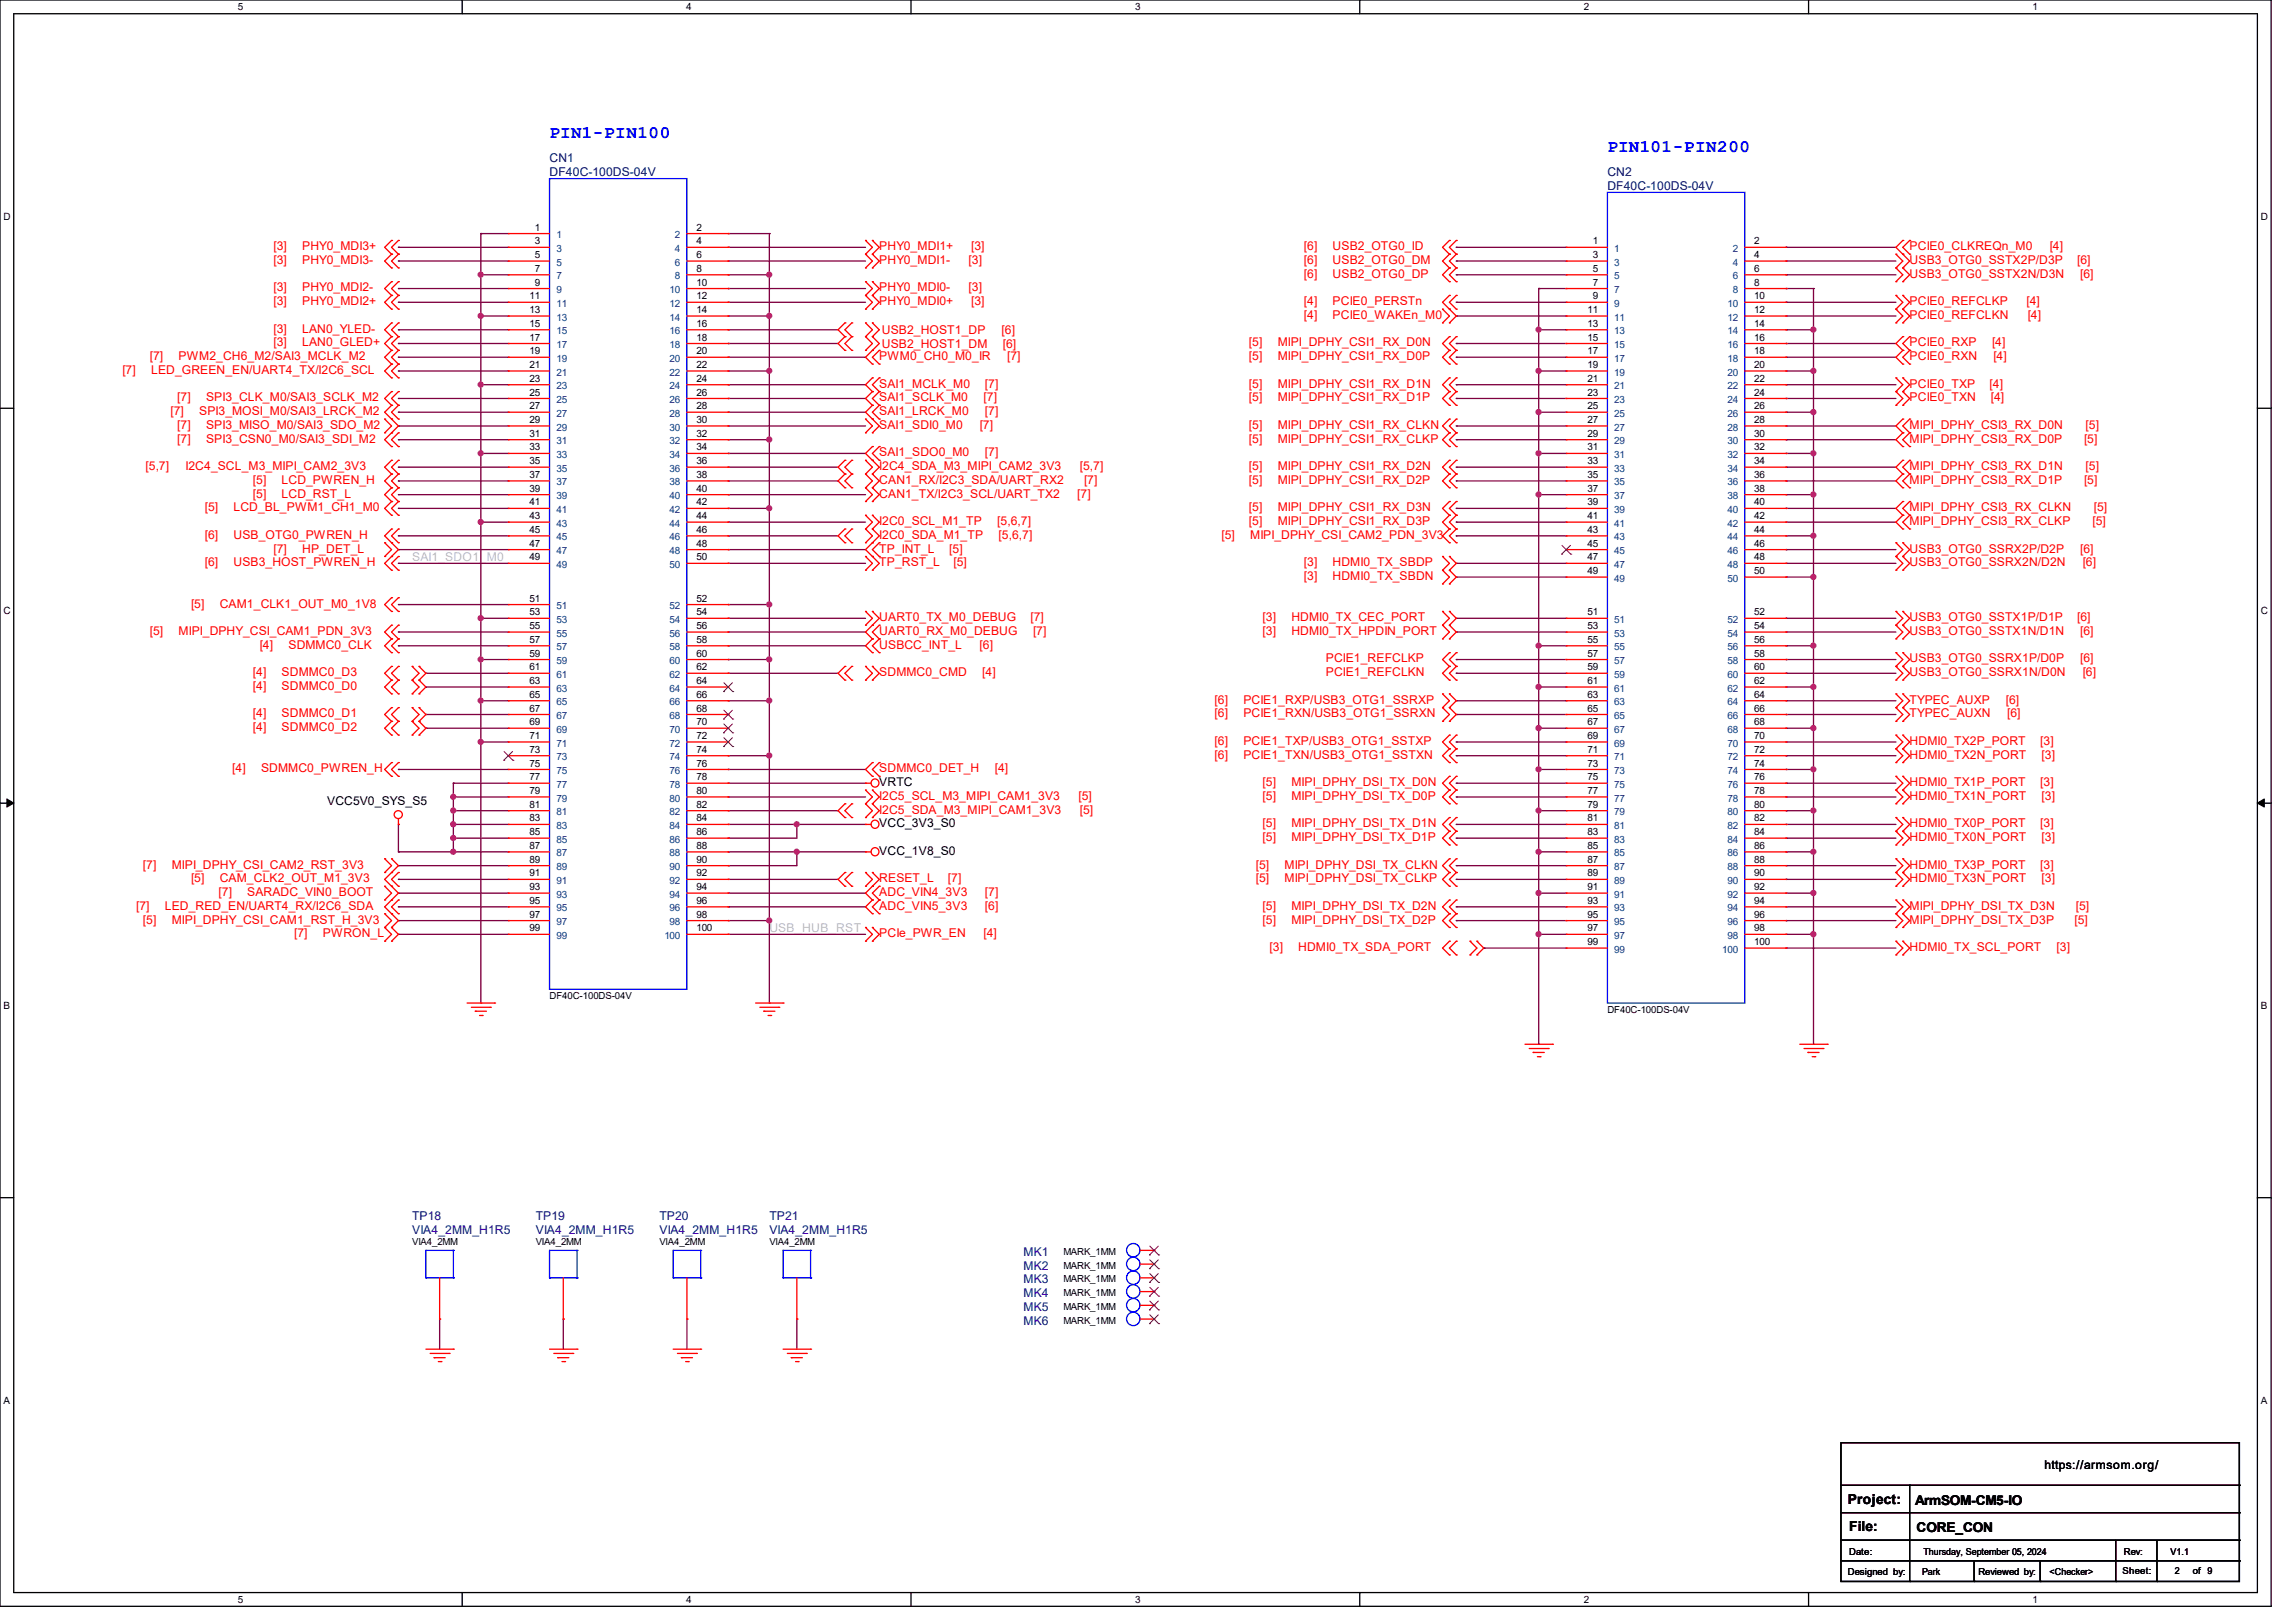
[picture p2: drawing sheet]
<svg xmlns="http://www.w3.org/2000/svg" width="297mm" height="210mm" viewBox="0 0 297 210" stroke-linecap="round" stroke-linejoin="round" font-family="sans-serif">
<defs><g id="words">
<g font-size="2.3" fill="#00f">
<text x="71.1" y="17.9">PIN1-PIN100</text>
<text x="208" y="19.6">PIN101-PIN200</text>
</g>
<g font-size="1.8">
<text x="239.1" y="194.6">Project:</text>
<text x="239.3" y="198.1">File:</text>
</g>
<g font-size="1.7">
<text x="247.9" y="194.7">ArmSOM-CM5-IO</text>
<text x="248" y="198.2">CORE_CON</text>
</g>
<g font-size="1.6" fill="#000080">
<text x="71.1" y="21">CN1</text>
<text x="71.1" y="22.8">DF40C-100DS-04V</text>
<text x="208" y="22.8">CN2</text>
<text x="208" y="24.6">DF40C-100DS-04V</text>
</g>
<g font-size="1.6" fill="#f00">
<text x="35.4" y="32.4">[3]</text>
<text x="35.4" y="34.2">[3]</text>
<text x="39.1" y="32.4">PHY0_MDI3+</text>
<text x="39.1" y="34.2">PHY0_MDI3-</text>
<text x="113.8" y="34.2">PHY0_MDI1-</text>
<text x="113.8" y="32.4">PHY0_MDI1+</text>
<text x="125.3" y="34.2">[3]</text>
<text x="125.7" y="32.4">[3]</text>
<text x="168.7" y="32.4">[6]</text>
<text x="168.7" y="34.2">[6]</text>
<text x="168.7" y="35.9">[6]</text>
<text x="172.5" y="32.4">USB2_OTG0_ID</text>
<text x="172.5" y="34.2">USB2_OTG0_DM</text>
<text x="172.5" y="35.9">USB2_OTG0_DP</text>
<text x="247.1" y="34.2">USB3_OTG0_SSTX2P/D3P</text>
<text x="247.1" y="35.9">USB3_OTG0_SSTX2N/D3N</text>
<text x="247.1" y="32.4">PCIE0_CLKREQn_M0</text>
<text x="265.3" y="32.4">[4]</text>
<text x="268.8" y="34.2">[6]</text>
<text x="269.2" y="35.9">[6]</text>
<text x="35.4" y="37.7">[3]</text>
<text x="35.4" y="39.5">[3]</text>
<text x="39.1" y="37.7">PHY0_MDI2-</text>
<text x="39.1" y="39.5">PHY0_MDI2+</text>
<text x="113.8" y="37.7">PHY0_MDI0-</text>
<text x="113.8" y="39.5">PHY0_MDI0+</text>
<text x="125.3" y="37.7">[3]</text>
<text x="125.7" y="39.5">[3]</text>
<text x="168.7" y="39.5">[4]</text>
<text x="168.7" y="41.3">[4]</text>
<text x="172.5" y="39.5">PCIE0_PERSTn</text>
<text x="172.5" y="41.3">PCIE0_WAKEn_M0</text>
<text x="247.1" y="39.5">PCIE0_REFCLKP</text>
<text x="247.1" y="41.3">PCIE0_REFCLKN</text>
<text x="262.2" y="39.5">[4]</text>
<text x="262.4" y="41.3">[4]</text>
<text x="19.4" y="46.6">[7]</text>
<text x="23.1" y="46.6">PWM2_CH6_M2/SAI3_MCLK_M2</text>
<text x="35.4" y="44.8">[3]</text>
<text x="35.4" y="43.1">[3]</text>
<text x="39.1" y="44.8">LAN0_GLED+</text>
<text x="39.1" y="43.1">LAN0_YLED-</text>
<text x="113.8" y="46.6">PWM0_CH0_M0_IR</text>
<text x="114.1" y="43.2">USB2_HOST1_DP</text>
<text x="114.1" y="45">USB2_HOST1_DM</text>
<text x="129.6" y="43.2">[6]</text>
<text x="129.8" y="45">[6]</text>
<text x="130.3" y="46.6">[7]</text>
<text x="161.6" y="44.8">[5]</text>
<text x="161.6" y="46.6">[5]</text>
<text x="165.4" y="44.8">MIPI_DPHY_CSI1_RX_D0N</text>
<text x="165.4" y="46.6">MIPI_DPHY_CSI1_RX_D0P</text>
<text x="247.1" y="44.8">PCIE0_RXP</text>
<text x="247.1" y="46.6">PCIE0_RXN</text>
<text x="257.8" y="44.8">[4]</text>
<text x="258" y="46.6">[4]</text>
<text x="15.8" y="48.4">[7]</text>
<text x="19.6" y="48.4">LED_GREEN_EN/UART4_TX/I2C6_SCL</text>
<text x="22.1" y="53.7">[7]</text>
<text x="22.9" y="51.9">[7]</text>
<text x="25.8" y="53.7">SPI3_MOSI_M0/SAI3_LRCK_M2</text>
<text x="26.7" y="51.9">SPI3_CLK_M0/SAI3_SCLK_M2</text>
<text x="113.8" y="50.2">SAI1_MCLK_M0</text>
<text x="113.8" y="51.9">SAI1_SCLK_M0</text>
<text x="113.8" y="53.7">SAI1_LRCK_M0</text>
<text x="127.3" y="51.9">[7]</text>
<text x="127.5" y="50.2">[7]</text>
<text x="127.5" y="53.7">[7]</text>
<text x="161.6" y="50.2">[5]</text>
<text x="161.6" y="51.9">[5]</text>
<text x="165.4" y="50.2">MIPI_DPHY_CSI1_RX_D1N</text>
<text x="165.4" y="51.9">MIPI_DPHY_CSI1_RX_D1P</text>
<text x="247.1" y="50.2">PCIE0_TXP</text>
<text x="247.1" y="51.9">PCIE0_TXN</text>
<text x="257.5" y="50.2">[4]</text>
<text x="257.6" y="51.9">[4]</text>
<text x="22.9" y="55.5">[7]</text>
<text x="22.9" y="57.3">[7]</text>
<text x="26.7" y="55.5">SPI3_MISO_M0/SAI3_SDO_M2</text>
<text x="26.7" y="57.3">SPI3_CSN0_M0/SAI3_SDI_M2</text>
<text x="113.8" y="55.5">SAI1_SDI0_M0</text>
<text x="113.8" y="59.1">SAI1_SDO0_M0</text>
<text x="126.8" y="55.5">[7]</text>
<text x="127.5" y="59.1">[7]</text>
<text x="161.6" y="55.5">[5]</text>
<text x="161.6" y="57.3">[5]</text>
<text x="165.4" y="55.5">MIPI_DPHY_CSI1_RX_CLKN</text>
<text x="165.4" y="57.3">MIPI_DPHY_CSI1_RX_CLKP</text>
<text x="247.1" y="55.5">MIPI_DPHY_CSI3_RX_D0N</text>
<text x="247.1" y="57.3">MIPI_DPHY_CSI3_RX_D0P</text>
<text x="269.7" y="57.3">[5]</text>
<text x="269.9" y="55.5">[5]</text>
<text x="18.8" y="60.8">[5,7]</text>
<text x="24" y="60.8">I2C4_SCL_M3_MIPI_CAM2_3V3</text>
<text x="32.7" y="62.6">[5]</text>
<text x="32.7" y="64.4">[5]</text>
<text x="36.4" y="62.6">LCD_PWREN_H</text>
<text x="36.4" y="64.4">LCD_RST_L</text>
<text x="113.8" y="60.8">I2C4_SDA_M3_MIPI_CAM2_3V3</text>
<text x="113.8" y="62.6">CAN1_RX/I2C3_SDA/UART_RX2</text>
<text x="113.8" y="64.4">CAN1_TX/I2C3_SCL/UART_TX2</text>
<text x="139.4" y="64.4">[7]</text>
<text x="139.7" y="60.8">[5,7]</text>
<text x="140.3" y="62.6">[7]</text>
<text x="161.6" y="60.8">[5]</text>
<text x="161.6" y="62.6">[5]</text>
<text x="165.4" y="60.8">MIPI_DPHY_CSI1_RX_D2N</text>
<text x="165.4" y="62.6">MIPI_DPHY_CSI1_RX_D2P</text>
<text x="247.1" y="60.8">MIPI_DPHY_CSI3_RX_D1N</text>
<text x="247.1" y="62.6">MIPI_DPHY_CSI3_RX_D1P</text>
<text x="269.7" y="62.6">[5]</text>
<text x="269.9" y="60.8">[5]</text>
<text x="26.5" y="66.2">[5]</text>
<text x="26.5" y="69.7">[6]</text>
<text x="30.2" y="66.2">LCD_BL_PWM1_CH1_M0</text>
<text x="30.2" y="69.7">USB_OTG0_PWREN_H</text>
<text x="35.4" y="71.5">[7]</text>
<text x="39.1" y="71.5">HP_DET_L</text>
<text x="113.8" y="69.7">I2C0_SDA_M1_TP</text>
<text x="113.8" y="67.9">I2C0_SCL_M1_TP</text>
<text x="113.8" y="71.5">TP_INT_L</text>
<text x="122.9" y="71.5">[5]</text>
<text x="129.1" y="67.9">[5,6,7]</text>
<text x="129.2" y="69.7">[5,6,7]</text>
<text x="158.1" y="69.7">[5]</text>
<text x="161.6" y="66.2">[5]</text>
<text x="161.6" y="67.9">[5]</text>
<text x="161.8" y="69.7">MIPI_DPHY_CSI_CAM2_PDN_3V3</text>
<text x="165.4" y="66.2">MIPI_DPHY_CSI1_RX_D3N</text>
<text x="165.4" y="67.9">MIPI_DPHY_CSI1_RX_D3P</text>
<text x="247.1" y="71.5">USB3_OTG0_SSRX2P/D2P</text>
<text x="247.1" y="66.2">MIPI_DPHY_CSI3_RX_CLKN</text>
<text x="247.1" y="67.9">MIPI_DPHY_CSI3_RX_CLKP</text>
<text x="269.2" y="71.5">[6]</text>
<text x="270.8" y="67.9">[5]</text>
<text x="271" y="66.2">[5]</text>
<text x="26.5" y="73.3">[6]</text>
<text x="30.2" y="73.3">USB3_HOST_PWREN_H</text>
<text x="113.8" y="73.3">TP_RST_L</text>
<text x="123.4" y="73.3">[5]</text>
<text x="168.7" y="75.1">[3]</text>
<text x="168.7" y="73.3">[3]</text>
<text x="172.5" y="75.1">HDMI0_TX_SBDN</text>
<text x="172.5" y="73.3">HDMI0_TX_SBDP</text>
<text x="247.1" y="73.3">USB3_OTG0_SSRX2N/D2N</text>
<text x="269.5" y="73.3">[6]</text>
<text x="19.4" y="82.2">[5]</text>
<text x="23.1" y="82.2">MIPI_DPHY_CSI_CAM1_PDN_3V3</text>
<text x="24.7" y="78.6">[5]</text>
<text x="28.4" y="78.6">CAM1_CLK1_OUT_M0_1V8</text>
<text x="33.6" y="83.9">[4]</text>
<text x="37.3" y="83.9">SDMMC0_CLK</text>
<text x="113.8" y="83.9">USBCC_INT_L</text>
<text x="113.8" y="80.4">UART0_TX_M0_DEBUG</text>
<text x="113.8" y="82.2">UART0_RX_M0_DEBUG</text>
<text x="126.8" y="83.9">[6]</text>
<text x="133.4" y="80.4">[7]</text>
<text x="133.7" y="82.2">[7]</text>
<text x="163.4" y="82.2">[3]</text>
<text x="163.4" y="80.4">[3]</text>
<text x="167.1" y="82.2">HDMI0_TX_HPDIN_PORT</text>
<text x="167.1" y="80.4">HDMI0_TX_CEC_PORT</text>
<text x="247.1" y="80.4">USB3_OTG0_SSTX1P/D1P</text>
<text x="247.1" y="82.2">USB3_OTG0_SSTX1N/D1N</text>
<text x="268.8" y="80.4">[6]</text>
<text x="269.2" y="82.2">[6]</text>
<text x="32.7" y="89.3">[4]</text>
<text x="32.7" y="87.5">[4]</text>
<text x="36.4" y="89.3">SDMMC0_D0</text>
<text x="36.4" y="87.5">SDMMC0_D3</text>
<text x="113.8" y="87.5">SDMMC0_CMD</text>
<text x="127.1" y="87.5">[4]</text>
<text x="171.6" y="87.5">PCIE1_REFCLKN</text>
<text x="171.6" y="85.7">PCIE1_REFCLKP</text>
<text x="247.1" y="85.7">USB3_OTG0_SSRX1P/D0P</text>
<text x="247.1" y="87.5">USB3_OTG0_SSRX1N/D0N</text>
<text x="269.2" y="85.7">[6]</text>
<text x="269.5" y="87.5">[6]</text>
<text x="32.7" y="92.8">[4]</text>
<text x="32.7" y="94.6">[4]</text>
<text x="36.4" y="92.8">SDMMC0_D1</text>
<text x="36.4" y="94.6">SDMMC0_D2</text>
<text x="157.2" y="91.1">[6]</text>
<text x="157.2" y="92.8">[6]</text>
<text x="160.9" y="91.1">PCIE1_RXP/USB3_OTG1_SSRXP</text>
<text x="160.9" y="92.8">PCIE1_RXN/USB3_OTG1_SSRXN</text>
<text x="247.1" y="91.1">TYPEC_AUXP</text>
<text x="247.1" y="92.8">TYPEC_AUXN</text>
<text x="259.6" y="91.1">[6]</text>
<text x="259.8" y="92.8">[6]</text>
<text x="30.1" y="99.9">[4]</text>
<text x="33.8" y="99.9">SDMMC0_PWREN_H</text>
<text x="113.8" y="99.9">SDMMC0_DET_H</text>
<text x="128.7" y="99.9">[4]</text>
<text x="157.2" y="96.4">[6]</text>
<text x="157.2" y="98.2">[6]</text>
<text x="160.9" y="96.4">PCIE1_TXP/USB3_OTG1_SSTXP</text>
<text x="160.9" y="98.2">PCIE1_TXN/USB3_OTG1_SSTXN</text>
<text x="163.4" y="101.7">[5]</text>
<text x="167.1" y="101.7">MIPI_DPHY_DSI_TX_D0N</text>
<text x="247.1" y="96.4">HDMI0_TX2P_PORT</text>
<text x="247.1" y="98.2">HDMI0_TX2N_PORT</text>
<text x="247.1" y="101.7">HDMI0_TX1P_PORT</text>
<text x="264" y="96.4">[3]</text>
<text x="264" y="101.7">[3]</text>
<text x="264.2" y="98.2">[3]</text>
<text x="113.8" y="105.3">I2C5_SDA_M3_MIPI_CAM1_3V3</text>
<text x="113.8" y="103.5">I2C5_SCL_M3_MIPI_CAM1_3V3</text>
<text x="139.6" y="103.5">[5]</text>
<text x="139.7" y="105.3">[5]</text>
<text x="163.4" y="103.5">[5]</text>
<text x="163.4" y="107.1">[5]</text>
<text x="167.1" y="103.5">MIPI_DPHY_DSI_TX_D0P</text>
<text x="167.1" y="107.1">MIPI_DPHY_DSI_TX_D1N</text>
<text x="247.1" y="103.5">HDMI0_TX1N_PORT</text>
<text x="247.1" y="107.1">HDMI0_TX0P_PORT</text>
<text x="264" y="107.1">[3]</text>
<text x="264.2" y="103.5">[3]</text>
<text x="18.5" y="112.4">[7]</text>
<text x="22.2" y="112.4">MIPI_DPHY_CSI_CAM2_RST_3V3</text>
<text x="162.5" y="112.4">[5]</text>
<text x="163.4" y="108.8">[5]</text>
<text x="166.2" y="112.4">MIPI_DPHY_DSI_TX_CLKN</text>
<text x="167.1" y="108.8">MIPI_DPHY_DSI_TX_D1P</text>
<text x="247.1" y="108.8">HDMI0_TX0N_PORT</text>
<text x="247.1" y="112.4">HDMI0_TX3P_PORT</text>
<text x="264" y="112.4">[3]</text>
<text x="264.2" y="108.8">[3]</text>
<text x="17.6" y="117.7">[7]</text>
<text x="18.5" y="119.5">[5]</text>
<text x="21.3" y="117.7">LED_RED_EN/UART4_RX/I2C6_SDA</text>
<text x="22.2" y="119.5">MIPI_DPHY_CSI_CAM1_RST_H_3V3</text>
<text x="24.7" y="114.2">[5]</text>
<text x="28.3" y="116">[7]</text>
<text x="28.4" y="114.2">CAM_CLK2_OUT_M1_3V3</text>
<text x="32" y="116">SARADC_VIN0_BOOT</text>
<text x="113.8" y="114.2">RESET_L</text>
<text x="113.8" y="116">ADC_VIN4_3V3</text>
<text x="113.8" y="117.7">ADC_VIN5_3V3</text>
<text x="122.7" y="114.2">[7]</text>
<text x="127.5" y="116">[7]</text>
<text x="127.5" y="117.7">[6]</text>
<text x="162.5" y="114.2">[5]</text>
<text x="163.4" y="117.7">[5]</text>
<text x="163.4" y="119.5">[5]</text>
<text x="166.2" y="114.2">MIPI_DPHY_DSI_TX_CLKP</text>
<text x="167.1" y="117.7">MIPI_DPHY_DSI_TX_D2N</text>
<text x="167.1" y="119.5">MIPI_DPHY_DSI_TX_D2P</text>
<text x="247.1" y="117.7">MIPI_DPHY_DSI_TX_D3N</text>
<text x="247.1" y="119.5">MIPI_DPHY_DSI_TX_D3P</text>
<text x="247.1" y="114.2">HDMI0_TX3N_PORT</text>
<text x="264.2" y="114.2">[3]</text>
<text x="268.5" y="119.5">[5]</text>
<text x="268.6" y="117.7">[5]</text>
<text x="38.1" y="121.3">[7]</text>
<text x="41.8" y="121.3">PWRON_L</text>
<text x="113.8" y="121.3">PCIe_PWR_EN</text>
<text x="127.3" y="121.3">[4]</text>
<text x="164.3" y="123.1">[3]</text>
<text x="168" y="123.1">HDMI0_TX_SDA_PORT</text>
<text x="247.1" y="123.1">HDMI0_TX_SCL_PORT</text>
<text x="266.1" y="123.1">[3]</text>
</g>
<g font-size="1.6" fill="#c0c0c0">
<text x="53.3" y="72.6">SAI1_SDO1_M0</text>
<text x="99.6" y="120.6">USB_HUB_RST</text>
</g>
<g font-size="1.6">
<text x="113.8" y="101.7">VRTC</text>
<text x="42.3" y="104.2">VCC5V0_SYS_S5</text>
<text x="113.8" y="107.1">VCC_3V3_S0</text>
<text x="113.8" y="110.6">VCC_1V8_S0</text>
<text x="264.6" y="190.1">https://armsom.org/</text>
</g>
<g font-size="1.6" fill="#0000a0">
<text x="53.3" y="157.9">TP18</text>
<text x="53.3" y="159.7">VIA4_2MM_H1R5</text>
<text x="69.3" y="157.9">TP19</text>
<text x="69.3" y="159.7">VIA4_2MM_H1R5</text>
<text x="85.3" y="157.9">TP20</text>
<text x="85.3" y="159.7">VIA4_2MM_H1R5</text>
<text x="99.6" y="157.9">TP21</text>
<text x="99.6" y="159.7">VIA4_2MM_H1R5</text>
<text x="132.5" y="164.3">MK2</text>
<text x="132.5" y="166.1">MK3</text>
<text x="132.5" y="167.9">MK4</text>
<text x="132.5" y="162.5">MK1</text>
<text x="132.5" y="169.6">MK5</text>
<text x="132.5" y="171.4">MK6</text>
</g>
<g font-size="1.3">
<text x="30.8" y="1.3">5</text>
<text x="88.8" y="1.3">4</text>
<text x="146.9" y="1.3">3</text>
<text x="205" y="1.3">2</text>
<text x="263.1" y="1.3">1</text>
<text x=".5" y="28.4">D</text>
<text x="69.2" y="29.8">1</text>
<text x="90.1" y="29.8">2</text>
<text x="292.6" y="28.4">D</text>
<text x="69.2" y="31.6">3</text>
<text x="69.2" y="33.4">5</text>
<text x="69.2" y="35.2">7</text>
<text x="90.1" y="31.6">4</text>
<text x="90.1" y="33.4">6</text>
<text x="90.1" y="35.2">8</text>
<text x="206.1" y="31.6">1</text>
<text x="206.1" y="33.4">3</text>
<text x="206.1" y="35.2">5</text>
<text x="227" y="31.6">2</text>
<text x="227" y="33.4">4</text>
<text x="227" y="35.2">6</text>
<text x="68.5" y="38.7">11</text>
<text x="68.5" y="40.5">13</text>
<text x="69.2" y="37">9</text>
<text x="90.1" y="37">10</text>
<text x="90.1" y="38.7">12</text>
<text x="90.1" y="40.5">14</text>
<text x="205.4" y="40.5">11</text>
<text x="206.1" y="37">7</text>
<text x="206.1" y="38.7">9</text>
<text x="227" y="37">8</text>
<text x="227" y="38.7">10</text>
<text x="227" y="40.5">12</text>
<text x="68.5" y="42.3">15</text>
<text x="68.5" y="44.1">17</text>
<text x="68.5" y="45.8">19</text>
<text x="68.5" y="47.6">21</text>
<text x="90.1" y="42.3">16</text>
<text x="90.1" y="44.1">18</text>
<text x="90.1" y="45.8">20</text>
<text x="90.1" y="47.6">22</text>
<text x="205.4" y="42.3">13</text>
<text x="205.4" y="44.1">15</text>
<text x="205.4" y="45.8">17</text>
<text x="205.4" y="47.6">19</text>
<text x="227" y="42.3">14</text>
<text x="227" y="44.1">16</text>
<text x="227" y="45.8">18</text>
<text x="227" y="47.6">20</text>
<text x="68.5" y="49.4">23</text>
<text x="68.5" y="51.2">25</text>
<text x="68.5" y="53">27</text>
<text x="90.1" y="49.4">24</text>
<text x="90.1" y="51.2">26</text>
<text x="90.1" y="53">28</text>
<text x="205.4" y="49.4">21</text>
<text x="205.4" y="51.2">23</text>
<text x="205.4" y="53">25</text>
<text x="227" y="49.4">22</text>
<text x="227" y="51.2">24</text>
<text x="227" y="53">26</text>
<text x="68.5" y="54.7">29</text>
<text x="68.5" y="56.5">31</text>
<text x="68.5" y="58.3">33</text>
<text x="90.1" y="54.7">30</text>
<text x="90.1" y="56.5">32</text>
<text x="90.1" y="58.3">34</text>
<text x="205.4" y="54.7">27</text>
<text x="205.4" y="56.5">29</text>
<text x="205.4" y="58.3">31</text>
<text x="227" y="54.7">28</text>
<text x="227" y="56.5">30</text>
<text x="227" y="58.3">32</text>
<text x="68.5" y="60.1">35</text>
<text x="68.5" y="61.8">37</text>
<text x="68.5" y="63.6">39</text>
<text x="68.5" y="65.4">41</text>
<text x="90.1" y="60.1">36</text>
<text x="90.1" y="61.8">38</text>
<text x="90.1" y="63.6">40</text>
<text x="90.1" y="65.4">42</text>
<text x="205.4" y="60.1">33</text>
<text x="205.4" y="61.8">35</text>
<text x="205.4" y="63.6">37</text>
<text x="205.4" y="65.4">39</text>
<text x="227" y="60.1">34</text>
<text x="227" y="61.8">36</text>
<text x="227" y="63.6">38</text>
<text x="227" y="65.4">40</text>
<text x="68.5" y="67.2">43</text>
<text x="68.5" y="69">45</text>
<text x="68.5" y="70.7">47</text>
<text x="90.1" y="67.2">44</text>
<text x="90.1" y="69">46</text>
<text x="90.1" y="70.7">48</text>
<text x="205.4" y="67.2">41</text>
<text x="205.4" y="69">43</text>
<text x="205.4" y="70.7">45</text>
<text x="227" y="67.2">42</text>
<text x="227" y="69">44</text>
<text x="227" y="70.7">46</text>
<text x="68.5" y="72.5">49</text>
<text x="68.5" y="77.9">51</text>
<text x="90.1" y="72.5">50</text>
<text x="90.1" y="77.9">52</text>
<text x="205.4" y="72.5">47</text>
<text x="205.4" y="74.3">49</text>
<text x="227" y="72.5">48</text>
<text x="227" y="74.3">50</text>
<text x=".5" y="79.5">C</text>
<text x="68.5" y="79.6">53</text>
<text x="68.5" y="81.4">55</text>
<text x="68.5" y="83.2">57</text>
<text x="90.1" y="79.6">54</text>
<text x="90.1" y="81.4">56</text>
<text x="90.1" y="83.2">58</text>
<text x="205.4" y="79.6">51</text>
<text x="205.4" y="81.4">53</text>
<text x="205.4" y="83.2">55</text>
<text x="227" y="79.6">52</text>
<text x="227" y="81.4">54</text>
<text x="227" y="83.2">56</text>
<text x="292.6" y="79.5">C</text>
<text x="68.5" y="85">59</text>
<text x="68.5" y="86.7">61</text>
<text x="68.5" y="88.5">63</text>
<text x="90.1" y="85">60</text>
<text x="90.1" y="86.7">62</text>
<text x="90.1" y="88.5">64</text>
<text x="205.4" y="85">57</text>
<text x="205.4" y="86.7">59</text>
<text x="205.4" y="88.5">61</text>
<text x="227" y="85">58</text>
<text x="227" y="86.7">60</text>
<text x="227" y="88.5">62</text>
<text x="68.5" y="90.3">65</text>
<text x="68.5" y="92.1">67</text>
<text x="68.5" y="93.9">69</text>
<text x="68.5" y="95.6">71</text>
<text x="90.1" y="90.3">66</text>
<text x="90.1" y="92.1">68</text>
<text x="90.1" y="93.9">70</text>
<text x="90.1" y="95.6">72</text>
<text x="205.4" y="90.3">63</text>
<text x="205.4" y="92.1">65</text>
<text x="205.4" y="93.9">67</text>
<text x="205.4" y="95.6">69</text>
<text x="227" y="90.3">64</text>
<text x="227" y="92.1">66</text>
<text x="227" y="93.9">68</text>
<text x="227" y="95.6">70</text>
<text x="68.5" y="97.4">73</text>
<text x="68.5" y="99.2">75</text>
<text x="68.5" y="101">77</text>
<text x="90.1" y="97.4">74</text>
<text x="90.1" y="99.2">76</text>
<text x="90.1" y="101">78</text>
<text x="205.4" y="97.4">71</text>
<text x="205.4" y="99.2">73</text>
<text x="205.4" y="101">75</text>
<text x="227" y="97.4">72</text>
<text x="227" y="99.2">74</text>
<text x="227" y="101">76</text>
<text x="68.5" y="102.7">79</text>
<text x="68.5" y="104.5">81</text>
<text x="68.5" y="106.3">83</text>
<text x="90.1" y="102.7">80</text>
<text x="90.1" y="104.5">82</text>
<text x="90.1" y="106.3">84</text>
<text x="205.4" y="102.7">77</text>
<text x="205.4" y="104.5">79</text>
<text x="205.4" y="106.3">81</text>
<text x="227" y="102.7">78</text>
<text x="227" y="104.5">80</text>
<text x="227" y="106.3">82</text>
<text x="68.5" y="108.1">85</text>
<text x="68.5" y="109.9">87</text>
<text x="68.5" y="111.6">89</text>
<text x="68.5" y="113.4">91</text>
<text x="90.1" y="108.1">86</text>
<text x="90.1" y="109.9">88</text>
<text x="90.1" y="111.6">90</text>
<text x="90.1" y="113.4">92</text>
<text x="205.4" y="108.1">83</text>
<text x="205.4" y="109.9">85</text>
<text x="205.4" y="111.6">87</text>
<text x="205.4" y="113.4">89</text>
<text x="227" y="108.1">84</text>
<text x="227" y="109.9">86</text>
<text x="227" y="111.6">88</text>
<text x="227" y="113.4">90</text>
<text x="68.5" y="115.2">93</text>
<text x="68.5" y="117">95</text>
<text x="68.5" y="118.7">97</text>
<text x="90.1" y="115.2">94</text>
<text x="90.1" y="117">96</text>
<text x="90.1" y="118.7">98</text>
<text x="205.4" y="115.2">91</text>
<text x="205.4" y="117">93</text>
<text x="205.4" y="118.7">95</text>
<text x="227" y="115.2">92</text>
<text x="227" y="117">94</text>
<text x="227" y="118.7">96</text>
<text x="68.5" y="120.5">99</text>
<text x="90.1" y="120.5">100</text>
<text x="205.4" y="120.5">97</text>
<text x="205.4" y="122.3">99</text>
<text x="227" y="120.5">98</text>
<text x="227" y="122.3">100</text>
<text x=".5" y="130.6">B</text>
<text x="71.1" y="129.3">DF40C-100DS-04V</text>
<text x="208" y="131.1">DF40C-100DS-04V</text>
<text x="292.6" y="130.6">B</text>
<text x="53.3" y="161.2">VIA4_2MM</text>
<text x="69.3" y="161.2">VIA4_2MM</text>
<text x="85.3" y="161.2">VIA4_2MM</text>
<text x="99.6" y="161.2">VIA4_2MM</text>
<text x="137.6" y="164.2">MARK_1MM</text>
<text x="137.6" y="165.9">MARK_1MM</text>
<text x="137.6" y="167.7">MARK_1MM</text>
<text x="137.6" y="162.4">MARK_1MM</text>
<text x="137.6" y="169.5">MARK_1MM</text>
<text x="137.6" y="171.3">MARK_1MM</text>
<text x=".5" y="181.7">A</text>
<text x="292.6" y="181.7">A</text>
<text x="30.8" y="207.4">5</text>
<text x="88.8" y="207.4">4</text>
<text x="146.9" y="207.4">3</text>
<text x="205" y="207.4">2</text>
<text x="263.1" y="207.4">1</text>
</g>
<g font-size="1.3" fill="#004080">
<text x="72" y="30.8">1</text>
<text x="72" y="32.6">3</text>
<text x="72" y="34.4">5</text>
<text x="87.3" y="30.8">2</text>
<text x="87.3" y="32.6">4</text>
<text x="87.3" y="34.4">6</text>
<text x="208.9" y="32.6">1</text>
<text x="208.9" y="34.4">3</text>
<text x="224.2" y="32.6">2</text>
<text x="224.2" y="34.4">4</text>
<text x="72" y="36.2">7</text>
<text x="72" y="37.9">9</text>
<text x="72" y="39.7">11</text>
<text x="72" y="41.5">13</text>
<text x="86.7" y="37.9">10</text>
<text x="86.7" y="39.7">12</text>
<text x="86.7" y="41.5">14</text>
<text x="87.3" y="36.2">8</text>
<text x="208.9" y="36.2">5</text>
<text x="208.9" y="37.9">7</text>
<text x="208.9" y="39.7">9</text>
<text x="208.9" y="41.5">11</text>
<text x="223.6" y="39.7">10</text>
<text x="223.6" y="41.5">12</text>
<text x="224.2" y="36.2">6</text>
<text x="224.2" y="37.9">8</text>
<text x="72" y="43.3">15</text>
<text x="72" y="45">17</text>
<text x="72" y="46.8">19</text>
<text x="86.7" y="43.3">16</text>
<text x="86.7" y="45">18</text>
<text x="86.7" y="46.8">20</text>
<text x="208.9" y="43.3">13</text>
<text x="208.9" y="45">15</text>
<text x="208.9" y="46.8">17</text>
<text x="223.6" y="43.3">14</text>
<text x="223.6" y="45">16</text>
<text x="223.6" y="46.8">18</text>
<text x="72" y="48.6">21</text>
<text x="72" y="50.4">23</text>
<text x="72" y="52.2">25</text>
<text x="72" y="53.9">27</text>
<text x="86.7" y="48.6">22</text>
<text x="86.7" y="50.4">24</text>
<text x="86.7" y="52.2">26</text>
<text x="86.7" y="53.9">28</text>
<text x="208.9" y="48.6">19</text>
<text x="208.9" y="50.4">21</text>
<text x="208.9" y="52.2">23</text>
<text x="208.9" y="53.9">25</text>
<text x="223.6" y="48.6">20</text>
<text x="223.6" y="50.4">22</text>
<text x="223.6" y="52.2">24</text>
<text x="223.6" y="53.9">26</text>
<text x="72" y="55.7">29</text>
<text x="72" y="57.5">31</text>
<text x="72" y="59.3">33</text>
<text x="86.7" y="55.7">30</text>
<text x="86.7" y="57.5">32</text>
<text x="86.7" y="59.3">34</text>
<text x="208.9" y="55.7">27</text>
<text x="208.9" y="57.5">29</text>
<text x="208.9" y="59.3">31</text>
<text x="223.6" y="55.7">28</text>
<text x="223.6" y="57.5">30</text>
<text x="223.6" y="59.3">32</text>
<text x="72" y="61">35</text>
<text x="72" y="62.8">37</text>
<text x="72" y="64.6">39</text>
<text x="86.7" y="61">36</text>
<text x="86.7" y="62.8">38</text>
<text x="86.7" y="64.6">40</text>
<text x="208.9" y="61">33</text>
<text x="208.9" y="62.8">35</text>
<text x="208.9" y="64.6">37</text>
<text x="223.6" y="61">34</text>
<text x="223.6" y="62.8">36</text>
<text x="223.6" y="64.6">38</text>
<text x="72" y="66.4">41</text>
<text x="72" y="68.2">43</text>
<text x="72" y="69.9">45</text>
<text x="72" y="71.7">47</text>
<text x="86.7" y="66.4">42</text>
<text x="86.7" y="68.2">44</text>
<text x="86.7" y="69.9">46</text>
<text x="86.7" y="71.7">48</text>
<text x="208.9" y="66.4">39</text>
<text x="208.9" y="68.2">41</text>
<text x="208.9" y="69.9">43</text>
<text x="208.9" y="71.7">45</text>
<text x="223.6" y="66.4">40</text>
<text x="223.6" y="68.2">42</text>
<text x="223.6" y="69.9">44</text>
<text x="223.6" y="71.7">46</text>
<text x="72" y="73.5">49</text>
<text x="86.7" y="73.5">50</text>
<text x="208.9" y="73.5">47</text>
<text x="208.9" y="75.3">49</text>
<text x="223.6" y="73.5">48</text>
<text x="223.6" y="75.3">50</text>
<text x="72" y="78.8">51</text>
<text x="72" y="80.6">53</text>
<text x="72" y="82.4">55</text>
<text x="86.7" y="78.8">52</text>
<text x="86.7" y="80.6">54</text>
<text x="86.7" y="82.4">56</text>
<text x="208.9" y="80.6">51</text>
<text x="208.9" y="82.4">53</text>
<text x="223.6" y="80.6">52</text>
<text x="223.6" y="82.4">54</text>
<text x="72" y="84.2">57</text>
<text x="72" y="85.9">59</text>
<text x="72" y="87.7">61</text>
<text x="72" y="89.5">63</text>
<text x="86.7" y="84.2">58</text>
<text x="86.7" y="85.9">60</text>
<text x="86.7" y="87.7">62</text>
<text x="86.7" y="89.5">64</text>
<text x="208.9" y="84.2">55</text>
<text x="208.9" y="85.9">57</text>
<text x="208.9" y="87.7">59</text>
<text x="208.9" y="89.5">61</text>
<text x="223.6" y="84.2">56</text>
<text x="223.6" y="85.9">58</text>
<text x="223.6" y="87.7">60</text>
<text x="223.6" y="89.5">62</text>
<text x="72" y="91.3">65</text>
<text x="72" y="93">67</text>
<text x="72" y="94.8">69</text>
<text x="86.7" y="91.3">66</text>
<text x="86.7" y="93">68</text>
<text x="86.7" y="94.8">70</text>
<text x="208.9" y="91.3">63</text>
<text x="208.9" y="93">65</text>
<text x="208.9" y="94.8">67</text>
<text x="223.6" y="91.3">64</text>
<text x="223.6" y="93">66</text>
<text x="223.6" y="94.8">68</text>
<text x="72" y="96.6">71</text>
<text x="72" y="98.4">73</text>
<text x="72" y="100.2">75</text>
<text x="72" y="101.9">77</text>
<text x="86.7" y="96.6">72</text>
<text x="86.7" y="98.4">74</text>
<text x="86.7" y="100.2">76</text>
<text x="86.7" y="101.9">78</text>
<text x="208.9" y="96.6">69</text>
<text x="208.9" y="98.4">71</text>
<text x="208.9" y="100.2">73</text>
<text x="208.9" y="101.9">75</text>
<text x="223.6" y="96.6">70</text>
<text x="223.6" y="98.4">72</text>
<text x="223.6" y="100.2">74</text>
<text x="223.6" y="101.9">76</text>
<text x="72" y="103.7">79</text>
<text x="72" y="105.5">81</text>
<text x="72" y="107.3">83</text>
<text x="86.7" y="103.7">80</text>
<text x="86.7" y="105.5">82</text>
<text x="86.7" y="107.3">84</text>
<text x="208.9" y="103.7">77</text>
<text x="208.9" y="105.5">79</text>
<text x="208.9" y="107.3">81</text>
<text x="223.6" y="103.7">78</text>
<text x="223.6" y="105.5">80</text>
<text x="223.6" y="107.3">82</text>
<text x="72" y="109.1">85</text>
<text x="72" y="110.8">87</text>
<text x="72" y="112.6">89</text>
<text x="86.7" y="109.1">86</text>
<text x="86.7" y="110.8">88</text>
<text x="86.7" y="112.6">90</text>
<text x="208.9" y="109.1">83</text>
<text x="208.9" y="110.8">85</text>
<text x="208.9" y="112.6">87</text>
<text x="223.6" y="109.1">84</text>
<text x="223.6" y="110.8">86</text>
<text x="223.6" y="112.6">88</text>
<text x="72" y="114.4">91</text>
<text x="72" y="116.2">93</text>
<text x="72" y="117.9">95</text>
<text x="72" y="119.7">97</text>
<text x="86.7" y="114.4">92</text>
<text x="86.7" y="116.2">94</text>
<text x="86.7" y="117.9">96</text>
<text x="86.7" y="119.7">98</text>
<text x="208.9" y="114.4">89</text>
<text x="208.9" y="116.2">91</text>
<text x="208.9" y="117.9">93</text>
<text x="208.9" y="119.7">95</text>
<text x="223.6" y="114.4">90</text>
<text x="223.6" y="116.2">92</text>
<text x="223.6" y="117.9">94</text>
<text x="223.6" y="119.7">96</text>
<text x="72" y="121.5">99</text>
<text x="86" y="121.5">100</text>
<text x="208.9" y="121.5">97</text>
<text x="208.9" y="123.3">99</text>
<text x="222.9" y="123.3">100</text>
<text x="223.6" y="121.5">98</text>
</g>
<g font-size="1.2">
<text x="239.1" y="203.8">Designed by:</text>
<text x="239.3" y="201.2">Date:</text>
<text x="248.7" y="203.8">Park</text>
<text x="248.9" y="201.2">Thursday, September 05, 2024</text>
<text x="256" y="203.8">Reviewed by:</text>
<text x="265.3" y="203.8">&lt;Checker&gt;</text>
<text x="274.7" y="203.7">Sheet:</text>
<text x="274.9" y="201.2">Rev:</text>
<text x="280.9" y="201.2">V1.1</text>
<text x="281.5" y="203.7">2</text>
<text x="283.8" y="203.7">of 9</text>
</g>
</g></defs>
<path d="M0 0h293.9v207.9h-293.9zM1.8 1.8h290.3v204.3h-290.3z" fill="none" stroke="#000" stroke-width=".17"/>
<g fill="#fff">
<path d="M30.8 .2h.7v1.4h-.7z"/>
<path d="M30.8 206.2h.7v1.4h-.7z"/>
</g>
<path d="M59.8 0v1.8M59.8 206.1v1.8" fill="none" stroke="#000" stroke-width=".17"/>
<g fill="#fff">
<path d="M88.8 .2h.7v1.4h-.7z"/>
<path d="M88.8 206.2h.7v1.4h-.7z"/>
</g>
<path d="M117.9 0v1.8M117.9 206.1v1.8" fill="none" stroke="#000" stroke-width=".17"/>
<g fill="#fff">
<path d="M146.9 .2h.7v1.4h-.7z"/>
<path d="M146.9 206.2h.7v1.4h-.7z"/>
</g>
<path d="M176 0v1.8M176 206.1v1.8" fill="none" stroke="#000" stroke-width=".17"/>
<g fill="#fff">
<path d="M205 .2h.7v1.4h-.7z"/>
<path d="M205 206.2h.7v1.4h-.7z"/>
</g>
<path d="M234.1 0v1.8M234.1 206.1v1.8" fill="none" stroke="#000" stroke-width=".17"/>
<g fill="#fff">
<path d="M263.1 .2h.6v1.4h-.6z"/>
<path d="M263.1 206.2h.6v1.4h-.6z"/>
<path d="M.5 27.3h.9v1.4h-.9z"/>
<path d="M292.6 27.3h.9v1.4h-.9z"/>
<path d="M.5 78.4h.9v1.4h-.9z"/>
<path d="M292.6 78.4h.9v1.4h-.9z"/>
</g>
<path d="M0 52.8h1.8M292.1 52.8h1.8" fill="none" stroke="#000" stroke-width=".17"/>
<g fill="#fff">
<path d="M.5 129.5h.8v1.4h-.8z"/>
<path d="M292.6 129.5h.8v1.4h-.8z"/>
</g>
<path d="M0 103.9h1.8M292.1 103.9h1.8" fill="none" stroke="#000" stroke-width=".17"/>
<path d="M.9 103.4l.9 .5-.9 .5zM292.1 103.9l.9-.5v1z" fill="#000" stroke="#000" stroke-width=".13"/>
<g fill="#fff">
<path d="M.5 180.5h.8v1.4h-.8z"/>
<path d="M292.6 180.5h.8v1.4h-.8z"/>
</g>
<g fill="none" stroke="#000" stroke-width=".17">
<path d="M0 155h1.8M292.1 155h1.8M238.3 186.7h51.5v17.9h-51.5zM238.3 192.2h51.5M238.3 195.7h51.5M238.3 199.3h51.5M247.1 192.2v12.4M273.8 199.3v5.3M279.1 199.3v5.3M289.8 192.2h.1M289.8 195.7h.1M289.8 199.3h.1"/>
<path d="M238.3 202h51.5M247.1 204.6h.1M255.5 204.6h.1M255.5 202v2.6M264 204.6h.1M264 202v2.6M273.8 204.6h.1M279.1 204.6h.1M289.8 202h.1"/>
</g>
<g fill="none" stroke="#800040" stroke-width=".17">
<path d="M51.6 32h.1M51.6 33.8h.1M51.6 37.3h.1M51.6 39.1h.1M51.6 32h14.2M51.6 33.8h14.2M51.6 37.3h14.2M51.6 39.1h14.2M62.2 30.2h.1M62.2 35.6h.1M62.2 30.2h3.6M62.2 30.2v99.6"/>
<path d="M62.2 35.6h3.6M94.2 30.2h.1M94.2 35.6h.1M94.2 32h.1M94.2 33.8h.1M94.2 37.3h.1M94.2 39.1h.1M94.2 30.2h5.4M94.2 35.6h5.4M94.2 32h17.8M94.2 33.8h17.8M94.2 37.3h17.8"/>
<path d="M94.2 39.1h17.8M99.6 30.2h.1M99.6 35.6h.1M99.6 30.2v99.6M188.5 32h.1M188.5 33.8h.1M188.5 35.6h.1M188.5 39.1h.1M188.5 35.6h14.2M188.5 32h14.2M188.5 33.8h14.2M188.5 39.1h14.2"/>
<path d="M199.1 37.3h.1M199.1 37.3h3.6M199.1 37.3v97.8M231.1 37.3h.1M231.1 32h.1M231.1 33.8h.1M231.1 35.6h.1M231.1 39.1h.1M231.1 35.6h14.3M231.1 32h14.3M231.1 33.8h14.3M231.1 37.3h3.6"/>
<path d="M231.1 39.1h14.3M234.7 37.3h.1M234.7 37.3v97.8M51.6 42.7h.1M51.6 44.4h.1M51.6 46.2h.1M51.6 51.6h.1M51.6 53.3h.1M51.6 55.1h.1M51.6 56.9h.1M51.6 48h.1M51.6 48h14.2"/>
<path d="M51.6 56.9h14.2M51.6 42.7h14.2M51.6 44.4h14.2M51.6 53.3h14.2M51.6 46.2h14.2M51.6 51.6h14.2M51.6 55.1h14.2M62.2 40.9h.1M62.2 49.8h.1M62.2 58.7h.1M62.2 40.9h3.6M62.2 49.8h3.6"/>
<path d="M62.2 58.7h3.6M94.2 40.9h.1M94.2 48h.1M94.2 56.9h.1M94.2 42.7h.1M94.2 44.4h.1M94.2 49.8h.1M94.2 51.6h.1M94.2 53.3h.1M94.2 55.1h.1M94.2 58.7h.1M94.2 46.2h.1"/>
<path d="M94.2 40.9h5.4M94.2 49.8h17.8M94.2 58.7h17.8M94.2 48h5.4M94.2 56.9h5.4M94.2 42.7h14.3M94.2 44.4h14.3M94.2 53.3h17.8M94.2 46.2h17.8M94.2 51.6h17.8M94.2 55.1h17.8M99.6 40.9h.1"/>
<path d="M99.6 48h.1M99.6 56.9h.1M188.5 44.4h.1M188.5 46.2h.1M188.5 49.8h.1M188.5 51.6h.1M188.5 55.1h.1M188.5 56.9h.1M188.5 40.9h.1M188.5 40.9h14.2M188.5 49.8h14.2M188.5 56.9h14.2"/>
<path d="M188.5 44.4h14.2M188.5 46.2h14.2M188.5 51.6h14.2M188.5 55.1h14.2M199.1 42.7h.1M199.1 48h.1M199.1 53.3h.1M199.1 58.7h.1M199.1 58.7h3.6M199.1 48h3.6M199.1 42.7h3.6M199.1 53.3h3.6"/>
<path d="M231.1 42.7h.1M231.1 48h.1M231.1 53.3h.1M231.1 58.7h.1M231.1 55.1h.1M231.1 56.9h.1M231.1 40.9h.1M231.1 44.4h.1M231.1 46.2h.1M231.1 49.8h.1M231.1 51.6h.1M231.1 40.9h14.3"/>
<path d="M231.1 49.8h14.3M231.1 58.7h3.6M231.1 48h3.6M231.1 56.9h14.3M231.1 42.7h3.6M231.1 44.4h14.3M231.1 53.3h3.6M231.1 46.2h14.3M231.1 51.6h14.3M231.1 55.1h14.3M234.7 42.7h.1M234.7 48h.1"/>
<path d="M234.7 53.3h.1M234.7 58.7h.1M51.6 78.2h.1M51.6 60.5h.1M51.6 62.2h.1M51.6 65.8h.1M51.6 64h.1M51.6 72.9h.1M51.6 69.3h.1M51.6 71.1h.1M51.6 65.8h14.2M51.6 78.2h14.2"/>
<path d="M51.6 64h14.2M51.6 69.3h14.2M51.6 71.1h14.2M51.6 72.9h14.2M51.6 60.5h14.2M51.6 62.2h14.2M62.2 67.6h.1M62.2 67.6h3.6M94.2 65.8h.1M94.2 78.2h.1M94.2 60.5h.1M94.2 62.2h.1"/>
<path d="M94.2 64h.1M94.2 67.6h.1M94.2 69.3h.1M94.2 71.1h.1M94.2 72.9h.1M94.2 67.6h17.8M94.2 65.8h5.4M94.2 78.2h5.4M94.2 64h17.8M94.2 69.3h14.3M94.2 71.1h17.8M94.2 72.9h17.8"/>
<path d="M94.2 60.5h14.3M94.2 62.2h14.3M99.6 65.8h.1M99.6 78.2h.1M188.5 60.5h.1M188.5 62.2h.1M188.5 65.8h.1M188.5 67.6h.1M188.5 69.3h.1M188.5 72.9h.1M188.5 74.7h.1M188.5 67.6h14.2"/>
<path d="M188.5 65.8h14.2M188.5 69.3h14.2M188.5 74.7h14.2M188.5 72.9h14.2M188.5 60.5h14.2M188.5 62.2h14.2M199.1 64h.1M199.1 64h3.6M231.1 64h.1M231.1 69.3h.1M231.1 74.7h.1M231.1 71.1h.1"/>
<path d="M231.1 72.9h.1M231.1 60.5h.1M231.1 62.2h.1M231.1 65.8h.1M231.1 67.6h.1M231.1 67.6h14.3M231.1 65.8h14.3M231.1 64h3.6M231.1 69.3h3.6M231.1 74.7h3.6M231.1 71.1h14.3M231.1 72.9h14.3"/>
<path d="M231.1 60.5h14.3M231.1 62.2h14.3M234.7 64h.1M234.7 69.3h.1M234.7 74.7h.1M51.6 83.6h.1M51.6 99.6h.1M51.6 81.8h.1M51.6 83.6h14.2M51.6 99.6h14.2M51.6 81.8h14.2M55.1 87.1h.1"/>
<path d="M55.1 88.9h.1M55.1 92.5h.1M55.1 94.2h.1M55.1 87.1h10.7M55.1 88.9h10.7M55.1 92.5h10.7M55.1 94.2h10.7M62.2 80h.1M62.2 85.3h.1M62.2 90.7h.1M62.2 96h.1M62.2 80h3.6"/>
<path d="M62.2 85.3h3.6M62.2 90.7h3.6M62.2 96h3.6M94.2 85.3h.1M94.2 90.7h.1M94.2 97.8h.1M94.2 87.1h.1M94.2 99.6h.1M94.2 80h.1M94.2 81.8h.1M94.2 83.6h.1M94.2 80h17.8"/>
<path d="M94.2 85.3h5.4M94.2 90.7h5.4M94.2 97.8h5.4M94.2 83.6h17.8M94.2 87.1h14.3M94.2 99.6h17.8M94.2 81.8h17.8M99.6 85.3h.1M99.6 90.7h.1M99.6 97.8h.1M188.5 90.7h.1M188.5 92.5h.1"/>
<path d="M188.5 96h.1M188.5 97.8h.1M188.5 80h.1M188.5 81.8h.1M188.5 85.3h.1M188.5 87.1h.1M188.5 80h14.2M188.5 85.3h14.2M188.5 90.7h14.2M188.5 96h14.2M188.5 97.8h14.2M188.5 87.1h14.2"/>
<path d="M188.5 92.5h14.2M188.5 81.8h14.2M199.1 83.6h.1M199.1 88.9h.1M199.1 94.2h.1M199.1 99.6h.1M199.1 83.6h3.6M199.1 88.9h3.6M199.1 94.2h3.6M199.1 99.6h3.6M231.1 83.6h.1M231.1 88.9h.1"/>
<path d="M231.1 94.2h.1M231.1 99.6h.1M231.1 80h.1M231.1 81.8h.1M231.1 85.3h.1M231.1 87.1h.1M231.1 90.7h.1M231.1 92.5h.1M231.1 96h.1M231.1 97.8h.1M231.1 80h14.3M231.1 85.3h14.3"/>
<path d="M231.1 90.7h14.3M231.1 96h14.3M231.1 97.8h14.3M231.1 83.6h3.6M231.1 87.1h14.3M231.1 88.9h3.6M231.1 92.5h14.3M231.1 94.2h3.6M231.1 99.6h3.6M231.1 81.8h14.3M234.7 83.6h.1M234.7 88.9h.1"/>
<path d="M234.7 94.2h.1M234.7 99.6h.1M51.6 110.2h.1M51.6 106.7h.1M51.6 115.6h.1M51.6 119.1h.1M51.6 112h.1M51.6 113.8h.1M51.6 117.3h.1M51.6 119.1h14.2M51.6 110.2h14.2M51.6 106.7v3.5"/>
<path d="M51.6 115.6h14.2M51.6 113.8h14.2M51.6 112h14.2M51.6 117.3h14.2M58.7 101.3h.1M58.7 110.2h.1M58.7 103.1h.1M58.7 104.9h.1M58.7 106.7h.1M58.7 108.5h.1M58.7 101.3h7.1M58.7 101.3v8.9"/>
<path d="M58.7 103.1h7.1M58.7 104.9h7.1M58.7 106.7h7.1M58.7 108.5h7.1M94.2 119.1h.1M94.2 113.8h.1M94.2 106.7h.1M94.2 108.5h.1M94.2 110.2h.1M94.2 112h.1M94.2 115.6h.1M94.2 117.3h.1"/>
<path d="M94.2 104.9h.1M94.2 103.1h.1M94.2 101.3h.1M94.2 119.1h5.4M94.2 110.2h17.8M94.2 101.3h17.8M94.2 103.1h17.8M94.2 104.9h14.3M94.2 106.7h17.8M94.2 115.6h17.8M94.2 113.8h14.3M94.2 117.3h17.8"/>
<path d="M103.1 106.7h.1M103.1 110.2h.1M103.1 106.7v1.8h-8.9M103.1 110.2v1.8h-8.9M188.5 101.3h.1M188.5 103.1h.1M188.5 106.7h.1M188.5 108.5h.1M188.5 112h.1M188.5 113.8h.1M188.5 117.3h.1M188.5 119.1h.1"/>
<path d="M188.5 119.1h14.2M188.5 101.3h14.2M188.5 103.1h14.2M188.5 106.7h14.2M188.5 108.5h14.2M188.5 113.8h14.2M188.5 112h14.2M188.5 117.3h14.2M199.1 104.9h.1M199.1 110.2h.1M199.1 115.6h.1M199.1 110.2h3.6"/>
<path d="M199.1 104.9h3.6M199.1 115.6h3.6M231.1 104.9h.1M231.1 110.2h.1M231.1 115.6h.1M231.1 117.3h.1M231.1 119.1h.1M231.1 101.3h.1M231.1 103.1h.1M231.1 106.7h.1M231.1 108.5h.1M231.1 112h.1"/>
<path d="M231.1 113.8h.1M231.1 119.1h14.3M231.1 110.2h3.6M231.1 101.3h14.3M231.1 103.1h14.3M231.1 104.9h3.6M231.1 106.7h14.3M231.1 108.5h14.3M231.1 115.6h3.6M231.1 113.8h14.3M231.1 112h14.3M231.1 117.3h14.3"/>
<path d="M234.7 104.9h.1M234.7 110.2h.1M234.7 115.6h.1M51.6 120.9h.1M51.6 120.9h14.2M62.2 129.8h.1M94.2 120.9h.1M94.2 120.9h17.8M99.6 129.8h.1M192 122.7h.1M192 122.7h10.7M199.1 135.1h.1"/>
<path d="M199.1 120.9h.1M199.1 120.9h3.6M231.1 120.9h.1M231.1 122.7h.1M231.1 120.9h3.6M231.1 122.7h14.3M234.7 135.1h.1M56.9 170.7h.1M56.9 170.7v3.9M72.9 170.7h.1M72.9 170.7v3.9M88.9 170.7h.1"/>
<path d="M88.9 170.7v3.9M103.1 170.7h.1M103.1 170.7v3.9"/>
</g>
<g fill="#f0f" stroke="#f0f" stroke-width=".17">
<circle cx="62.2" cy="40.9" r=".32"/>
<circle cx="62.2" cy="35.5" r=".32"/>
<circle cx="62.2" cy="58.7" r=".32"/>
<circle cx="62.2" cy="49.8" r=".32"/>
<circle cx="62.2" cy="80" r=".32"/>
<circle cx="62.2" cy="67.5" r=".32"/>
<circle cx="62.2" cy="85.3" r=".32"/>
<circle cx="62.2" cy="90.7" r=".32"/>
<circle cx="62.2" cy="96" r=".32"/>
<circle cx="99.5" cy="40.9" r=".32"/>
<circle cx="99.5" cy="35.5" r=".32"/>
<circle cx="99.5" cy="56.9" r=".32"/>
<circle cx="99.5" cy="48" r=".32"/>
<circle cx="99.5" cy="65.8" r=".32"/>
<circle cx="99.5" cy="85.3" r=".32"/>
<circle cx="99.5" cy="78.2" r=".32"/>
<circle cx="99.5" cy="90.7" r=".32"/>
<circle cx="99.5" cy="119.1" r=".32"/>
<circle cx="99.5" cy="97.8" r=".32"/>
<circle cx="58.7" cy="110.2" r=".32"/>
<circle cx="58.7" cy="103.1" r=".32"/>
<circle cx="58.7" cy="106.7" r=".32"/>
<circle cx="58.7" cy="104.9" r=".32"/>
<circle cx="58.7" cy="108.4" r=".32"/>
<circle cx="103.1" cy="106.7" r=".32"/>
<circle cx="103.1" cy="110.2" r=".32"/>
<circle cx="234.7" cy="120.9" r=".32"/>
<circle cx="199.1" cy="120.9" r=".32"/>
<circle cx="199.1" cy="42.7" r=".32"/>
<circle cx="199.1" cy="48" r=".32"/>
<circle cx="199.1" cy="58.7" r=".32"/>
<circle cx="199.1" cy="53.3" r=".32"/>
<circle cx="199.1" cy="83.5" r=".32"/>
<circle cx="199.1" cy="64" r=".32"/>
<circle cx="199.1" cy="94.2" r=".32"/>
<circle cx="199.1" cy="88.9" r=".32"/>
<circle cx="199.1" cy="99.5" r=".32"/>
<circle cx="199.1" cy="110.2" r=".32"/>
<circle cx="199.1" cy="104.9" r=".32"/>
<circle cx="199.1" cy="115.5" r=".32"/>
<circle cx="234.7" cy="42.7" r=".32"/>
<circle cx="234.7" cy="48" r=".32"/>
<circle cx="234.7" cy="58.7" r=".32"/>
<circle cx="234.7" cy="53.3" r=".32"/>
<circle cx="234.7" cy="69.3" r=".32"/>
<circle cx="234.7" cy="64" r=".32"/>
<circle cx="234.7" cy="83.5" r=".32"/>
<circle cx="234.7" cy="74.7" r=".32"/>
<circle cx="234.7" cy="94.2" r=".32"/>
<circle cx="234.7" cy="88.9" r=".32"/>
<circle cx="234.7" cy="99.5" r=".32"/>
<circle cx="234.7" cy="110.2" r=".32"/>
<circle cx="234.7" cy="104.9" r=".32"/>
<circle cx="234.7" cy="115.5" r=".32"/>
</g>
<g fill="none" stroke="#f00" stroke-width=".17">
<path d="M50.7 32.9h.1M50.7 31.1h.1M50.7 34.7h.1M50.7 38.2h.1M50.7 36.4h.1M50.7 31.1l-.9 .9 .9 .9M50.7 32.9l-.9 .9 .9 .9M50.7 36.4l-.9 .9 .9 .9M50.7 38.2l-.9 .9 .9 .9M51.6 32.9h.1M51.6 31.1h.1M51.6 34.7h.1"/>
<path d="M51.6 38.2h.1M51.6 36.4h.1M51.6 31.1l-.9 .9 .9 .9M51.6 32.9l-.9 .9 .9 .9M51.6 36.4l-.9 .9 .9 .9M51.6 38.2l-.9 .9 .9 .9M65.8 30.2h.1M65.8 32h.1M65.8 33.8h.1M65.8 35.6h.1M65.8 37.3h.1M65.8 39.1h.1"/>
<path d="M65.8 32h5.3M65.8 33.8h5.3M65.8 35.6h5.3M65.8 37.3h5.3M65.8 39.1h5.3M65.8 30.2h5.3M88.9 32h5.3M88.9 33.8h5.3M88.9 35.6h5.3M88.9 37.3h5.3M88.9 39.1h5.3M88.9 30.2h5.3"/>
<path d="M94.2 30.2h.1M94.2 32h.1M94.2 33.8h.1M94.2 35.6h.1M94.2 37.3h.1M94.2 39.1h.1M112 34.7h.1M112 32.9h.1M112 31.1h.1M112 38.2h.1M112 36.4h.1M112 32.9l.9 .9-.9 .9"/>
<path d="M112 31.1l.9 .9-.9 .9M112 36.4l.9 .9-.9 .9M112 38.2l.9 .9-.9 .9M112.9 34.7h.1M112.9 32.9h.1M112.9 31.1h.1M112.9 38.2h.1M112.9 36.4h.1M112.9 32.9l.9 .9-.9 .9M112.9 31.1l.9 .9-.9 .9M112.9 36.4l.9 .9-.9 .9M112.9 38.2l.9 .9-.9 .9"/>
<path d="M187.6 32.9h.1M187.6 31.1h.1M187.6 34.7h.1M187.6 36.4h.1M187.6 38.2h.1M187.6 38.2l-.9 .9 1.8 1.8-.9 .9M187.6 31.1l-.9 .9 .9 .9M187.6 32.9l-.9 .9 .9 .9M187.6 34.7l-.9 .9 .9 .8M188.5 32.9h.1M188.5 31.1h.1M188.5 34.7h.1"/>
<path d="M188.5 36.4h.1M188.5 38.2h.1M188.5 34.7l-.9 .9 .9 .8M188.5 31.1l-.9 .9 .9 .9M188.5 32.9l-.9 .9 .9 .9M188.5 38.2l-.9 .9 .9 .9M202.7 32h.1M202.7 33.8h.1M202.7 35.6h.1M202.7 37.3h.1M202.7 39.1h.1M202.7 32h5.3"/>
<path d="M202.7 33.8h5.3M202.7 35.6h5.3M202.7 37.3h5.3M202.7 39.1h5.3M225.8 32h5.3M225.8 33.8h5.3M225.8 35.6h5.3M225.8 37.3h5.3M225.8 39.1h5.3M231.1 32h.1M231.1 33.8h.1M231.1 35.6h.1"/>
<path d="M231.1 37.3h.1M231.1 39.1h.1M245.4 34.7h.1M245.4 32.9h.1M245.4 36.4h.1M245.4 38.2h.1M245.4 32.9l.9 .9-.9 .9M245.4 34.7l.9 .9-.9 .8M245.4 38.2l.9 .9-.9 .9M246.3 34.7h.1M246.3 32.9h.1M246.3 36.4h.1"/>
<path d="M246.3 38.2h.1M246.3 31.1h.1M246.3 32.9l.8 .9-.8 .9M246.3 34.7l.8 .9-.8 .8M246.3 38.2l.8 .9-.8 .9M246.3 31.1l-.9 .9 .9 .9M247.1 32.9h.1M247.1 31.1h.1M247.1 31.1l-.8 .9 .8 .9M49.8 56h.1M49.8 54.2h.1M49.8 54.2l.9 .9-.9 .9"/>
<path d="M50.7 40h.1M50.7 45.3h.1M50.7 43.6h.1M50.7 41.8h.1M50.7 59.6h.1M50.7 47.1h.1M50.7 54.2h.1M50.7 56h.1M50.7 52.5h.1M50.7 50.7h.1M50.7 57.8h.1M50.7 48.9h.1"/>
<path d="M50.7 43.6l-.9 .8 .9 .9M50.7 41.8l-.9 .9 .9 .9M50.7 59.6l-.9 .9 .9 .8M50.7 45.3l-.9 .9 .9 .9M50.7 52.5l-.9 .8 1.8 1.8-1.8 1.8 .9 .9M50.7 50.7l-.9 .9 .9 .9M50.7 47.1l-.9 .9 .9 .9M51.6 40h.1M51.6 45.3h.1M51.6 43.6h.1M51.6 41.8h.1M51.6 59.6h.1"/>
<path d="M51.6 47.1h.1M51.6 52.5h.1M51.6 50.7h.1M51.6 54.2h.1M51.6 57.8h.1M51.6 56h.1M51.6 48.9h.1M51.6 43.6l-.9 .8 .9 .9M51.6 41.8l-.9 .9 .9 .9M51.6 59.6l-.9 .9 .9 .8M51.6 45.3l-.9 .9 .9 .9M51.6 50.7l-.9 .9 .9 .9"/>
<path d="M51.6 52.5l-.9 .8 .9 .9M51.6 56l-.9 .9 .9 .9M51.6 47.1l-.9 .9 .9 .9M65.8 40.9h.1M65.8 42.7h.1M65.8 44.4h.1M65.8 46.2h.1M65.8 48h.1M65.8 49.8h.1M65.8 51.6h.1M65.8 53.3h.1M65.8 55.1h.1"/>
<path d="M65.8 56.9h.1M65.8 58.7h.1M65.8 40.9h5.3M65.8 42.7h5.3M65.8 44.4h5.3M65.8 46.2h5.3M65.8 48h5.3M65.8 49.8h5.3M65.8 51.6h5.3M65.8 53.3h5.3M65.8 55.1h5.3M65.8 56.9h5.3"/>
<path d="M65.8 58.7h5.3M88.9 40.9h5.3M88.9 42.7h5.3M88.9 44.4h5.3M88.9 46.2h5.3M88.9 48h5.3M88.9 49.8h5.3M88.9 51.6h5.3M88.9 53.3h5.3M88.9 55.1h5.3M88.9 56.9h5.3M88.9 58.7h5.3"/>
<path d="M94.2 40.9h.1M94.2 42.7h.1M94.2 44.4h.1M94.2 46.2h.1M94.2 48h.1M94.2 49.8h.1M94.2 51.6h.1M94.2 53.3h.1M94.2 55.1h.1M94.2 56.9h.1M94.2 58.7h.1M109.3 41.8h.1"/>
<path d="M109.3 43.6h.1M109.3 45.3h.1M109.3 59.6h.1M109.3 41.8l-.8 .9 .8 .9M109.3 43.6l-.8 .8 .8 .9M109.3 59.6l-.8 .9 .8 .8M110.2 43.6h.1M110.2 41.8h.1M110.2 45.3h.1M110.2 59.6h.1M110.2 41.8l-.9 .9 .9 .9M110.2 43.6l-.9 .8 .9 .9"/>
<path d="M110.2 59.6l-.9 .9 .9 .8M112 40h.1M112 43.6h.1M112 41.8h.1M112 45.3h.1M112 56h.1M112 54.2h.1M112 59.6h.1M112 41.8l.9 .9-.9 .9M112 43.6l.9 .8-.9 .9M112 54.2l.9 .9-.9 .9M112 59.6l.9 .9-.9 .8"/>
<path d="M112.9 40h.1M112.9 43.6h.1M112.9 41.8h.1M112.9 45.3h.1M112.9 56h.1M112.9 54.2h.1M112.9 48.9h.1M112.9 50.7h.1M112.9 52.5h.1M112.9 57.8h.1M112.9 59.6h.1M112.9 47.1h.1"/>
<path d="M112.9 43.6l.9 .8-1.8 1.8 .9 .9M112.9 41.8l.9 .9-.9 .9M112.9 52.5l-.9 .8 1.8 1.8-.9 .9M112.9 48.9l-.9 .9 .9 .9M112.9 50.7l-.9 .9 .9 .9M112.9 57.8l-.9 .9 .9 .9M112.9 59.6l.9 .9-.9 .8M113.8 50.7h.1M113.8 48.9h.1M113.8 52.5h.1M113.8 54.2h.1M113.8 59.6h.1"/>
<path d="M113.8 57.8h.1M113.8 47.1h.1M113.8 45.3h.1M113.8 57.8l-.9 .9 .9 .9M113.8 48.9l-.9 .9 .9 .9M113.8 50.7l-.9 .9 .9 .9M113.8 52.5l-.9 .8 .9 .9M113.8 45.3l-.9 .9 .9 .9M186.7 41.8h.1M186.7 40h.1M186.7 40l.9 .9-.9 .9M187.6 45.3h.1"/>
<path d="M187.6 43.6h.1M187.6 47.1h.1M187.6 50.7h.1M187.6 48.9h.1M187.6 52.5h.1M187.6 56h.1M187.6 54.2h.1M187.6 57.8h.1M187.6 59.6h.1M187.6 40h.1M187.6 41.8h.1M187.6 43.6l-.9 .8 .9 .9"/>
<path d="M187.6 45.3l-.9 .9 .9 .9M187.6 48.9l-.9 .9 .9 .9M187.6 50.7l-.9 .9 .9 .9M187.6 54.2l-.9 .9 .9 .9M187.6 56l-.9 .9 .9 .9M187.6 59.6l-.9 .9 .9 .8M188.5 45.3h.1M188.5 43.6h.1M188.5 47.1h.1M188.5 50.7h.1M188.5 48.9h.1M188.5 52.5h.1"/>
<path d="M188.5 56h.1M188.5 54.2h.1M188.5 57.8h.1M188.5 59.6h.1M188.5 40h.1M188.5 43.6l-.9 .8 .9 .9M188.5 45.3l-.9 .9 .9 .9M188.5 48.9l-.9 .9 .9 .9M188.5 50.7l-.9 .9 .9 .9M188.5 54.2l-.9 .9 .9 .9M188.5 56l-.9 .9 .9 .9M188.5 59.6l-.9 .9 .9 .8"/>
<path d="M202.7 40.9h.1M202.7 42.7h.1M202.7 44.4h.1M202.7 46.2h.1M202.7 48h.1M202.7 49.8h.1M202.7 51.6h.1M202.7 53.3h.1M202.7 55.1h.1M202.7 56.9h.1M202.7 58.7h.1M202.7 40.9h5.3"/>
<path d="M202.7 42.7h5.3M202.7 44.4h5.3M202.7 46.2h5.3M202.7 48h5.3M202.7 49.8h5.3M202.7 51.6h5.3M202.7 53.3h5.3M202.7 55.1h5.3M202.7 56.9h5.3M202.7 58.7h5.3M225.8 40.9h5.3M225.8 42.7h5.3"/>
<path d="M225.8 44.4h5.3M225.8 46.2h5.3M225.8 48h5.3M225.8 49.8h5.3M225.8 51.6h5.3M225.8 53.3h5.3M225.8 55.1h5.3M225.8 56.9h5.3M225.8 58.7h5.3M231.1 40.9h.1M231.1 42.7h.1M231.1 44.4h.1"/>
<path d="M231.1 46.2h.1M231.1 48h.1M231.1 49.8h.1M231.1 51.6h.1M231.1 53.3h.1M231.1 55.1h.1M231.1 56.9h.1M231.1 58.7h.1M245.4 50.7h.1M245.4 48.9h.1M245.4 52.5h.1M245.4 40h.1"/>
<path d="M245.4 41.8h.1M245.4 48.9l.9 .9-.9 .9M245.4 50.7l.9 .9-.9 .9M245.4 40l.9 .9-.9 .9M246.3 54.2h.1M246.3 56h.1M246.3 57.8h.1M246.3 59.6h.1M246.3 50.7h.1M246.3 48.9h.1M246.3 52.5h.1M246.3 43.6h.1"/>
<path d="M246.3 45.3h.1M246.3 47.1h.1M246.3 40h.1M246.3 41.8h.1M246.3 54.2l-.9 .9 .9 .9M246.3 56l-.9 .9 .9 .9M246.3 59.6l-.9 .9 .9 .8M246.3 48.9l.8 .9-.8 .9M246.3 50.7l.8 .9-.8 .9M246.3 43.6l-.9 .8 .9 .9M246.3 45.3l-.9 .9 .9 .9M246.3 40l.8 .9-.8 .9"/>
<path d="M247.1 56h.1M247.1 54.2h.1M247.1 57.8h.1M247.1 59.6h.1M247.1 45.3h.1M247.1 43.6h.1M247.1 47.1h.1M247.1 54.2l-.8 .9 .8 .9M247.1 56l-.8 .9 .8 .9M247.1 59.6l-.8 .9 .8 .8M247.1 43.6l-.8 .8 .8 .9M247.1 45.3l-.8 .9 .8 .9"/>
<path d="M49.8 72h.1M49.8 70.2h.1M49.8 70.2l.9 .9-.9 .9M50.7 61.3h.1M50.7 66.7h.1M50.7 64.9h.1M50.7 63.1h.1M50.7 70.2h.1M50.7 68.5h.1M50.7 72h.1M50.7 73.8h.1M50.7 79.1h.1"/>
<path d="M50.7 77.3h.1M50.7 64.9l-.9 .9 .9 .9M50.7 61.3l-.9 .9 .9 .9M50.7 63.1l-.9 .9 .9 .9M50.7 68.5l-.9 .8 1.8 1.8-1.8 1.8 .9 .9M50.7 77.3l-.9 .9 .9 .9M51.6 61.3h.1M51.6 66.7h.1M51.6 64.9h.1M51.6 63.1h.1M51.6 70.2h.1M51.6 68.5h.1"/>
<path d="M51.6 73.8h.1M51.6 72h.1M51.6 79.1h.1M51.6 77.3h.1M51.6 64.9l-.9 .9 .9 .9M51.6 61.3l-.9 .9 .9 .9M51.6 63.1l-.9 .9 .9 .9M51.6 68.5l-.9 .8 .9 .9M51.6 72l-.9 .9 .9 .9M51.6 77.3l-.9 .9 .9 .9M65.8 60.5h.1M65.8 62.2h.1"/>
<path d="M65.8 64h.1M65.8 65.8h.1M65.8 67.6h.1M65.8 69.3h.1M65.8 71.1h.1M65.8 72.9h.1M65.8 78.2h.1M65.8 60.5h5.3M65.8 62.2h5.3M65.8 64h5.3M65.8 65.8h5.3M65.8 67.6h5.3"/>
<path d="M65.8 69.3h5.3M65.8 71.1h5.3M65.8 72.9h5.3M65.8 78.2h5.3M88.9 60.5h5.3M88.9 62.2h5.3M88.9 64h5.3M88.9 65.8h5.3M88.9 67.6h5.3M88.9 69.3h5.3M88.9 71.1h5.3M88.9 72.9h5.3"/>
<path d="M88.9 78.2h5.3M94.2 60.5h.1M94.2 62.2h.1M94.2 64h.1M94.2 65.8h.1M94.2 67.6h.1M94.2 69.3h.1M94.2 71.1h.1M94.2 72.9h.1M94.2 78.2h.1M109.3 61.3h.1M109.3 63.1h.1"/>
<path d="M109.3 68.5h.1M109.3 70.2h.1M109.3 61.3l-.8 .9 .8 .9M109.3 68.5l-.8 .8 .8 .9M110.2 61.3h.1M110.2 63.1h.1M110.2 70.2h.1M110.2 68.5h.1M110.2 61.3l-.9 .9 .9 .9M110.2 68.5l-.9 .8 .9 .9M112 61.3h.1M112 63.1h.1"/>
<path d="M112 64.9h.1M112 70.2h.1M112 68.5h.1M112 66.7h.1M112 73.8h.1M112 72h.1M112 79.1h.1M112 63.1l.9 .9-.9 .9M112 61.3l.9 .9-.9 .9M112 72l.9 .9-.9 .9M112 68.5l.9 .8-.9 .9M112 66.7l.9 .9-.9 .9"/>
<path d="M112 79.1l.9 .9-.9 .9M112.9 61.3h.1M112.9 63.1h.1M112.9 64.9h.1M112.9 70.2h.1M112.9 68.5h.1M112.9 66.7h.1M112.9 72h.1M112.9 73.8h.1M112.9 79.1h.1M112.9 66.7l.9 .9-.9 .9M112.9 61.3l.9 .9-.9 .9"/>
<path d="M112.9 63.1l.9 .9-.9 .9M112.9 68.5l.9 .8-1.8 1.8 1.8 1.8-.9 .9M112.9 79.1l.9 .9-1.8 1.8 .9 .9M113.8 72h.1M113.8 70.2h.1M113.8 70.2l-.9 .9 .9 .9M186.7 75.6h.1M186.7 73.8h.1M186.7 79.1h.1M186.7 72h.1M186.7 73.8l.9 .9-.9 .9M186.7 79.1l.9 .9-.9 .9"/>
<path d="M186.7 72l.9 .9-.9 .9M187.6 61.3h.1M187.6 63.1h.1M187.6 66.7h.1M187.6 64.9h.1M187.6 68.5h.1M187.6 73.8h.1M187.6 75.6h.1M187.6 79.1h.1M187.6 72h.1M187.6 70.2h.1M187.6 61.3l-.9 .9 .9 .9"/>
<path d="M187.6 64.9l-.9 .9 .9 .9M187.6 66.7l-.9 .9 .9 .9M187.6 73.8l.9 .9-.9 .9M187.6 79.1l.9 .9-.9 .9M187.6 72l.9 .9-.9 .9M187.6 68.5l-.9 .8 .9 .9M188.5 61.3h.1M188.5 63.1h.1M188.5 66.7h.1M188.5 64.9h.1M188.5 68.5h.1M188.5 70.2h.1"/>
<path d="M188.5 61.3l-.9 .9 .9 .9M188.5 64.9l-.9 .9 .9 .9M188.5 66.7l-.9 .9 .9 .9M188.5 68.5l-.9 .8 .9 .9M202.7 60.5h.1M202.7 62.2h.1M202.7 64h.1M202.7 65.8h.1M202.7 67.6h.1M202.7 69.3h.1M202.7 71.1h.1M202.7 72.9h.1"/>
<path d="M202.7 74.7h.1M202.7 60.5h5.3M202.7 62.2h5.3M202.7 64h5.3M202.7 65.8h5.3M202.7 67.6h5.3M202.7 69.3h5.3M202.7 71.1h5.3M202.7 72.9h5.3M202.7 74.7h5.3M225.8 60.5h5.3M225.8 62.2h5.3"/>
<path d="M225.8 64h5.3M225.8 65.8h5.3M225.8 67.6h5.3M225.8 69.3h5.3M225.8 71.1h5.3M225.8 72.9h5.3M225.8 74.7h5.3M231.1 60.5h.1M231.1 62.2h.1M231.1 64h.1M231.1 65.8h.1M231.1 67.6h.1"/>
<path d="M231.1 69.3h.1M231.1 71.1h.1M231.1 72.9h.1M231.1 74.7h.1M245.4 72h.1M245.4 70.2h.1M245.4 73.8h.1M245.4 79.1h.1M245.4 70.2l.9 .9-.9 .9M245.4 72l.9 .9-.9 .9M245.4 79.1l.9 .9-.9 .9M246.3 72h.1"/>
<path d="M246.3 70.2h.1M246.3 73.8h.1M246.3 79.1h.1M246.3 61.3h.1M246.3 63.1h.1M246.3 64.9h.1M246.3 66.7h.1M246.3 68.5h.1M246.3 70.2l.8 .9-.8 .9M246.3 72l.8 .9-.8 .9M246.3 79.1l.8 .9-.8 .9M246.3 61.3l-.9 .9 .9 .9"/>
<path d="M246.3 64.9l-.9 .9 .9 .9M246.3 66.7l-.9 .9 .9 .9M247.1 61.3h.1M247.1 63.1h.1M247.1 66.7h.1M247.1 64.9h.1M247.1 68.5h.1M247.1 61.3l-.8 .9 .8 .9M247.1 64.9l-.8 .9 .8 .9M247.1 66.7l-.8 .9 .8 .9M50.7 89.8h.1M50.7 88h.1"/>
<path d="M50.7 93.3h.1M50.7 91.6h.1M50.7 95.1h.1M50.7 86.2h.1M50.7 84.5h.1M50.7 82.7h.1M50.7 98.7h.1M50.7 80.9h.1M50.7 93.3l-.9 .9 .9 .9M50.7 88l-.9 .9 .9 .9M50.7 91.6l-.9 .9 .9 .8M50.7 98.7l-.9 .9 .9 .9"/>
<path d="M50.7 80.9l-.9 .9 .9 .9M50.7 86.2l-.9 .9 .9 .9M50.7 82.7l-.9 .9 .9 .9M51.6 89.8h.1M51.6 88h.1M51.6 93.3h.1M51.6 91.6h.1M51.6 95.1h.1M51.6 86.2h.1M51.6 84.5h.1M51.6 82.7h.1M51.6 98.7h.1"/>
<path d="M51.6 80.9h.1M51.6 93.3l-.9 .9 .9 .9M51.6 91.6l-.9 .9 .9 .8M51.6 88l-.9 .9 .9 .9M51.6 82.7l-.9 .9 .9 .9M51.6 86.2l-.9 .9 .9 .9M51.6 98.7l-.9 .9 .9 .9M51.6 80.9l-.9 .9 .9 .9M53.3 89.8h.1M53.3 88h.1M53.3 93.3h.1M53.3 91.6h.1"/>
<path d="M53.3 95.1h.1M53.3 86.2h.1M53.3 91.6l.9 .9-.9 .8M53.3 88l.9 .9-.9 .9M53.3 93.3l.9 .9-.9 .9M53.3 86.2l.9 .9-.9 .9M54.2 88h.1M54.2 89.8h.1M54.2 91.6h.1M54.2 93.3h.1M54.2 95.1h.1M54.2 86.2h.1"/>
<path d="M54.2 88l.9 .9-.9 .9M54.2 93.3l.9 .9-.9 .9M54.2 91.6l.9 .9-.9 .8M54.2 86.2l.9 .9-.9 .9M65.8 80h.1M65.8 81.8h.1M65.8 83.6h.1M65.8 85.3h.1M65.8 87.1h.1M65.8 88.9h.1M65.8 90.7h.1M65.8 92.5h.1"/>
<path d="M65.8 94.2h.1M65.8 96h.1M65.8 97.8h.1M65.8 99.6h.1M65.8 80h5.3M65.8 81.8h5.3M65.8 83.6h5.3M65.8 85.3h5.3M65.8 87.1h5.3M65.8 88.9h5.3M65.8 90.7h5.3M65.8 92.5h5.3"/>
<path d="M65.8 94.2h5.3M65.8 96h5.3M65.8 97.8h5.3M65.8 99.6h5.3M88.9 80h5.3M88.9 81.8h5.3M88.9 83.6h5.3M88.9 85.3h5.3M88.9 87.1h5.3M88.9 88.9h5.3M88.9 90.7h5.3M88.9 92.5h5.3"/>
<path d="M88.9 94.2h5.3M88.9 96h5.3M88.9 97.8h5.3M88.9 99.6h5.3M94.2 80h.1M94.2 81.8h.1M94.2 83.6h.1M94.2 85.3h.1M94.2 87.1h.1M94.2 88.9h.1M94.2 90.7h.1M94.2 92.5h.1"/>
<path d="M94.2 94.2h.1M94.2 96h.1M94.2 97.8h.1M94.2 99.6h.1M109.3 86.2h.1M109.3 88h.1M109.3 86.2l-.8 .9 .8 .9M110.2 88h.1M110.2 86.2h.1M110.2 86.2l-.9 .9 .9 .9M112 88h.1M112 86.2h.1"/>
<path d="M112 80.9h.1M112 86.2l.9 .9-.9 .9M112.9 88h.1M112.9 86.2h.1M112.9 98.7h.1M112.9 82.7h.1M112.9 84.5h.1M112.9 80.9h.1M112.9 82.7l-.9 .9 .9 .9M112.9 86.2l.9 .9-.9 .9M112.9 98.7l-.9 .9 .9 .9M113.8 98.7h.1"/>
<path d="M113.8 84.5h.1M113.8 82.7h.1M113.8 80.9h.1M113.8 82.7l-.9 .9 .9 .9M113.8 98.7l-.9 .9 .9 .9M113.8 80.9l-.9 .9 .9 .9M186.7 89.8h.1M186.7 91.6h.1M186.7 93.3h.1M186.7 82.7h.1M186.7 80.9h.1M186.7 91.6l.9 .9-.9 .8"/>
<path d="M186.7 89.8l.9 .9-.9 .9M186.7 80.9l.9 .9-.9 .9M187.6 95.1h.1M187.6 96.9h.1M187.6 91.6h.1M187.6 89.8h.1M187.6 93.3h.1M187.6 98.7h.1M187.6 88h.1M187.6 86.2h.1M187.6 84.5h.1M187.6 80.9h.1"/>
<path d="M187.6 82.7h.1M187.6 95.1l-.9 .9 .9 .9M187.6 89.8l.9 .9-.9 .9M187.6 91.6l.9 .9-.9 .8M187.6 96.9l-.9 .9 .9 .9M187.6 86.2l-.9 .9 .9 .9M187.6 84.5l-.9 .8 .9 .9M187.6 80.9l.9 .9-.9 .9M188.5 95.1h.1M188.5 96.9h.1M188.5 98.7h.1M188.5 88h.1"/>
<path d="M188.5 86.2h.1M188.5 84.5h.1M188.5 95.1l-.9 .9 .9 .9M188.5 96.9l-.9 .9 .9 .9M188.5 86.2l-.9 .9 .9 .9M188.5 84.5l-.9 .8 .9 .9M202.7 80h.1M202.7 81.8h.1M202.7 83.6h.1M202.7 85.3h.1M202.7 87.1h.1M202.7 88.9h.1"/>
<path d="M202.7 90.7h.1M202.7 92.5h.1M202.7 94.2h.1M202.7 96h.1M202.7 97.8h.1M202.7 99.6h.1M202.7 80h5.3M202.7 81.8h5.3M202.7 83.6h5.3M202.7 85.3h5.3M202.7 87.1h5.3M202.7 88.9h5.3"/>
<path d="M202.7 90.7h5.3M202.7 92.5h5.3M202.7 94.2h5.3M202.7 96h5.3M202.7 97.8h5.3M202.7 99.6h5.3M225.8 80h5.3M225.8 81.8h5.3M225.8 83.6h5.3M225.8 85.3h5.3M225.8 87.1h5.3M225.8 88.9h5.3"/>
<path d="M225.8 90.7h5.3M225.8 92.5h5.3M225.8 94.2h5.3M225.8 96h5.3M225.8 97.8h5.3M225.8 99.6h5.3M231.1 80h.1M231.1 81.8h.1M231.1 83.6h.1M231.1 85.3h.1M231.1 87.1h.1M231.1 88.9h.1"/>
<path d="M231.1 90.7h.1M231.1 92.5h.1M231.1 94.2h.1M231.1 96h.1M231.1 97.8h.1M231.1 99.6h.1M245.4 80.9h.1M245.4 82.7h.1M245.4 86.2h.1M245.4 84.5h.1M245.4 88h.1M245.4 91.6h.1"/>
<path d="M245.4 89.8h.1M245.4 93.3h.1M245.4 96.9h.1M245.4 95.1h.1M245.4 98.7h.1M245.4 80.9l.9 .9-.9 .9M245.4 84.5l.9 .8-.9 .9M245.4 86.2l.9 .9-.9 .9M245.4 89.8l.9 .9-.9 .9M245.4 91.6l.9 .9-.9 .8M245.4 95.1l.9 .9-.9 .9M245.4 96.9l.9 .9-.9 .9"/>
<path d="M246.3 80.9h.1M246.3 82.7h.1M246.3 86.2h.1M246.3 84.5h.1M246.3 88h.1M246.3 91.6h.1M246.3 89.8h.1M246.3 93.3h.1M246.3 96.9h.1M246.3 95.1h.1M246.3 98.7h.1M246.3 80.9l.8 .9-.8 .9"/>
<path d="M246.3 84.5l.8 .8-.8 .9M246.3 86.2l.8 .9-.8 .9M246.3 89.8l.8 .9-.8 .9M246.3 91.6l.8 .9-.8 .8M246.3 95.1l.8 .9-.8 .9M246.3 96.9l.8 .9-.8 .9M49.8 116.5h.1M49.8 114.7h.1M49.8 118.2h.1M49.8 112.9h.1M49.8 111.1h.1M49.8 114.7l.9 .9-.9 .9"/>
<path d="M49.8 118.2l.9 .9-.9 .9M49.8 111.1l.9 .9-.9 .9M50.7 100.5h.1M50.7 114.7h.1M50.7 116.5h.1M50.7 112.9h.1M50.7 118.2h.1M50.7 111.1h.1M50.7 111.1l.9 .9-1.8 1.8 1.8 1.8-1.8 1.7 1.8 1.8-.9 .9M51.6 106.7h.1M51.6 100.5h.1M51.6 114.7h.1"/>
<path d="M51.6 112.9h.1M51.6 118.2h.1M51.6 116.5h.1M51.6 106v.7M51.6 116.5l-.9 .8 .9 .9M51.6 112.9l-.9 .9 .9 .9M65.8 101.3h.1M65.8 103.1h.1M65.8 104.9h.1M65.8 106.7h.1M65.8 108.5h.1M65.8 110.2h.1"/>
<path d="M65.8 112h.1M65.8 113.8h.1M65.8 115.6h.1M65.8 117.3h.1M65.8 119.1h.1M65.8 106.7h5.3M65.8 110.2h5.3M65.8 101.3h5.3M65.8 103.1h5.3M65.8 104.9h5.3M65.8 108.5h5.3M65.8 112h5.3"/>
<path d="M65.8 113.8h5.3M65.8 115.6h5.3M65.8 117.3h5.3M65.8 119.1h5.3M88.9 106.7h5.3M88.9 110.2h5.3M88.9 101.3h5.3M88.9 103.1h5.3M88.9 104.9h5.3M88.9 108.5h5.3M88.9 112h5.3M88.9 113.8h5.3"/>
<path d="M88.9 115.6h5.3M88.9 117.3h5.3M88.9 119.1h5.3M94.2 101.3h.1M94.2 103.1h.1M94.2 104.9h.1M94.2 106.7h.1M94.2 108.5h.1M94.2 110.2h.1M94.2 112h.1M94.2 113.8h.1M94.2 115.6h.1"/>
<path d="M94.2 117.3h.1M94.2 119.1h.1M109.3 112.9h.1M109.3 114.7h.1M109.3 104h.1M109.3 105.8h.1M109.3 112.9l-.8 .9 .8 .9M109.3 104l-.8 .9 .8 .9M110.2 114.7h.1M110.2 112.9h.1M110.2 105.8h.1M110.2 104h.1"/>
<path d="M110.2 112.9l-.9 .9 .9 .9M110.2 104l-.9 .9 .9 .9M112 106.7h.1M112 110.2h.1M112 101.3h.1M112 114.7h.1M112 112.9h.1M112 105.8h.1M112 104h.1M112 102.2h.1M112 106.7h.7M112 110.2h.7"/>
<path d="M112 101.3h.7M112 112.9l.9 .9-.9 .9M112 104l.9 .9-.9 .9M112 102.2l.9 .9-.9 .9M112.9 100.5h.1M112.9 114.7h.1M112.9 112.9h.1M112.9 116.5h.1M112.9 118.2h.1M112.9 105.8h.1M112.9 104h.1M112.9 102.2h.1"/>
<path d="M112.9 112.9l.9 .9-1.8 1.8 .9 .9M112.9 116.5l-.9 .8 .9 .9M112.9 104l.9 .9-.9 .9M112.9 102.2l.9 .9-.9 .9M113.8 100.5h.1M113.8 116.5h.1M113.8 114.7h.1M113.8 118.2h.1M113.8 116.5l-.9 .8 .9 .9M113.8 114.7l-.9 .9 .9 .9M187.6 102.2h.1M187.6 100.5h.1"/>
<path d="M187.6 104h.1M187.6 107.6h.1M187.6 105.8h.1M187.6 109.3h.1M187.6 112.9h.1M187.6 111.1h.1M187.6 114.7h.1M187.6 118.2h.1M187.6 116.5h.1M187.6 118.2l-.9 .9 .9 .9M187.6 111.1l-.9 .9 .9 .9M187.6 100.5l-.9 .8 .9 .9"/>
<path d="M187.6 102.2l-.9 .9 .9 .9M187.6 105.8l-.9 .9 .9 .9M187.6 107.6l-.9 .9 .9 .8M187.6 112.9l-.9 .9 .9 .9M187.6 116.5l-.9 .8 .9 .9M188.5 102.2h.1M188.5 100.5h.1M188.5 104h.1M188.5 107.6h.1M188.5 105.8h.1M188.5 109.3h.1M188.5 112.9h.1"/>
<path d="M188.5 111.1h.1M188.5 114.7h.1M188.5 118.2h.1M188.5 116.5h.1M188.5 112.9l-.9 .9 .9 .9M188.5 102.2l-.9 .9 .9 .9M188.5 100.5l-.9 .8 .9 .9M188.5 105.8l-.9 .9 .9 .9M188.5 107.6l-.9 .9 .9 .8M188.5 111.1l-.9 .9 .9 .9M188.5 116.5l-.9 .8 .9 .9M188.5 118.2l-.9 .9 .9 .9"/>
<path d="M202.7 101.3h.1M202.7 103.1h.1M202.7 104.9h.1M202.7 106.7h.1M202.7 108.5h.1M202.7 110.2h.1M202.7 112h.1M202.7 113.8h.1M202.7 115.6h.1M202.7 117.3h.1M202.7 119.1h.1M202.7 106.7h5.3"/>
<path d="M202.7 110.2h5.3M202.7 101.3h5.3M202.7 103.1h5.3M202.7 104.9h5.3M202.7 108.5h5.3M202.7 112h5.3M202.7 113.8h5.3M202.7 115.6h5.3M202.7 117.3h5.3M202.7 119.1h5.3M225.8 106.7h5.3M225.8 110.2h5.3"/>
<path d="M225.8 101.3h5.3M225.8 103.1h5.3M225.8 104.9h5.3M225.8 108.5h5.3M225.8 112h5.3M225.8 113.8h5.3M225.8 115.6h5.3M225.8 117.3h5.3M225.8 119.1h5.3M231.1 101.3h.1M231.1 103.1h.1M231.1 104.9h.1"/>
<path d="M231.1 106.7h.1M231.1 108.5h.1M231.1 110.2h.1M231.1 112h.1M231.1 113.8h.1M231.1 115.6h.1M231.1 117.3h.1M231.1 119.1h.1M245.4 118.2h.1M245.4 116.5h.1M245.4 102.2h.1M245.4 100.5h.1"/>
<path d="M245.4 104h.1M245.4 107.6h.1M245.4 105.8h.1M245.4 109.3h.1M245.4 112.9h.1M245.4 111.1h.1M245.4 114.7h.1M245.4 116.5l.9 .8-.9 .9M245.4 118.2l.9 .9-.9 .9M245.4 100.5l.9 .8-.9 .9M245.4 102.2l.9 .9-.9 .9M245.4 105.8l.9 .9-.9 .9"/>
<path d="M245.4 107.6l.9 .9-.9 .8M245.4 111.1l.9 .9-.9 .9M245.4 112.9l.9 .9-.9 .9M246.3 118.2h.1M246.3 116.5h.1M246.3 102.2h.1M246.3 100.5h.1M246.3 104h.1M246.3 107.6h.1M246.3 105.8h.1M246.3 109.3h.1M246.3 112.9h.1"/>
<path d="M246.3 111.1h.1M246.3 114.7h.1M246.3 116.5l.8 .8-.8 .9M246.3 118.2l.8 .9-.8 .9M246.3 100.5l.8 .8-.8 .9M246.3 102.2l.8 .9-.8 .9M246.3 105.8l.8 .9-.8 .9M246.3 107.6l.8 .9-.8 .8M246.3 111.1l.8 .9-.8 .9M246.3 112.9l.8 .9-.8 .9M49.8 121.8h.1M49.8 120h.1"/>
<path d="M49.8 120l.9 .9-.9 .9M50.7 120h.1M50.7 121.8h.1M50.7 120l.9 .9-.9 .9M60.5 129.8h3.5M61 130.3h2.5M61.5 130.9h.1M61.5 130.9h1.4M62.1 131.4h.3M62.4 131.4h.1M63.5 130.3h.1M64 129.8h.1"/>
<path d="M65.8 120.9h.1M65.8 120.9h5.3M88.9 120.9h5.3M94.2 120.9h.1M97.8 129.8h3.5M98.3 130.3h2.5M98.8 130.9h.1M98.8 130.9h1.5M99.4 131.4h.3M99.7 131.4h.1M100.8 130.3h.1M101.3 129.8h.1"/>
<path d="M112 121.8h.1M112 120h.1M112 120l.9 .9-.9 .9M112.9 121.8h.1M112.9 120h.1M112.9 120l.9 .9-.9 .9M187.6 120h.1M187.6 121.8h.1M187.6 123.6h.1M187.6 121.8l-.9 .9 .9 .9M188.5 120h.1M188.5 121.8h.1"/>
<path d="M188.5 123.6h.1M188.5 121.8l-.9 .9 .9 .9M190.2 121.8h.1M190.2 123.6h.1M190.2 121.8l.9 .9-.9 .9M191.1 123.6h.1M191.1 121.8h.1M191.1 121.8l.9 .9-.9 .9M197.4 135.1h3.5M197.9 135.7h2.5M198.4 136.2h.1M198.4 136.2h1.5"/>
<path d="M199 136.7h.3M199.3 136.7h.1M200.4 135.7h.1M200.9 135.1h.1M202.7 120.9h.1M202.7 122.7h.1M202.7 120.9h5.3M202.7 122.7h5.3M225.8 120.9h5.3M225.8 122.7h5.3M231.1 120.9h.1M231.1 122.7h.1"/>
<path d="M232.9 135.1h3.6M233.5 135.7h2.4M234 136.2h.1M234 136.2h1.4M234.5 136.7h.4M234.9 136.7h.1M235.9 135.7h.1M236.5 135.1h.1M245.4 120h.1M245.4 121.8h.1M245.4 123.6h.1M245.4 121.8l.9 .9-.9 .9"/>
<path d="M246.3 120h.1M246.3 121.8h.1M246.3 123.6h.1M246.3 121.8l.8 .9-.8 .9M55.1 174.6h3.6M55.7 175.1h2.4M56.2 175.7h.1M56.2 175.7h1.4M56.7 176.2h.4M56.9 170.7h.1M56.9 165.4v5.3M57.1 176.2h.1"/>
<path d="M58.1 175.1h.1M58.7 174.6h.1M71.1 174.6h3.6M71.7 175.1h2.4M72.2 175.7h.1M72.2 175.7h1.4M72.7 176.2h.4M72.9 170.7h.1M72.9 165.4v5.3M73.1 176.2h.1M74.1 175.1h.1M74.7 174.6h.1"/>
<path d="M87.1 174.6h3.6M87.7 175.1h2.4M88.2 175.7h.1M88.2 175.7h1.4M88.7 176.2h.4M88.9 170.7h.1M88.9 165.4v5.3M89.1 176.2h.1M90.1 175.1h.1M90.7 174.6h.1M101.3 174.6h3.6M101.9 175.1h2.5"/>
<path d="M102.4 175.7h.1M102.4 175.7h1.4M103 176.2h.3M103.1 170.7h.1M103.1 165.4v5.3M103.3 176.2h.1M104.4 175.1h.1M104.9 174.6h.1M147.6 163.6h1.8M147.6 165.4h1.8M147.6 167.1h1.8M147.6 168.9h1.8"/>
<path d="M147.6 161.8h1.8M147.6 170.7h1.8M149.4 163.6h.1M149.4 165.4h.1M149.4 167.1h.1M149.4 168.9h.1M149.4 161.8h.1M149.4 170.7h.1"/>
<circle cx="51.6" cy="105.4" r=".52"/>
<circle cx="113.2" cy="101.3" r=".52"/>
<circle cx="113.2" cy="106.7" r=".52"/>
<circle cx="113.2" cy="110.2" r=".52"/>
</g>
<g fill="none" stroke="#00f" stroke-width=".17">
<path d="M71.1 23.1h17.8v104.9h-17.8zM208 24.9h17.8v104.9h-17.8zM55.1 165.4h.1M55.1 165.4h3.6M58.7 161.8h.1M58.7 165.4h.1M58.7 161.8h-3.6v3.6M58.7 161.8v3.6M71.1 165.4h.1M71.1 165.4h3.6M74.7 161.8h.1M74.7 165.4h.1"/>
<path d="M74.7 161.8h-3.6v3.6M74.7 161.8v3.6M87.1 165.4h.1M87.1 165.4h3.6M90.7 161.8h.1M90.7 165.4h.1M90.7 161.8h-3.6v3.6M90.7 161.8v3.6M101.3 165.4h.1M101.3 165.4h3.6M104.9 161.8h.1M104.9 165.4h.1"/>
<path d="M104.9 161.8h-3.6v3.6M104.9 161.8v3.6"/>
<circle cx="146.7" cy="167.1" r=".87"/>
<circle cx="146.7" cy="163.6" r=".87"/>
<circle cx="146.7" cy="165.3" r=".87"/>
<circle cx="146.7" cy="168.9" r=".87"/>
<circle cx="146.7" cy="161.8" r=".87"/>
<circle cx="146.7" cy="170.7" r=".87"/>
</g>
<g fill="none" stroke="#804000" stroke-width=".13">
<path d="M202.1 71.7h.1M202.1 70.6l1.2 1.1M203.2 70.6l-1.1 1.1M203.3 71.7h.1M65.2 98.4h.1M65.2 97.2l1.2 1.2M66.3 97.2l-1.1 1.2M66.4 98.4h.1M93.6 89.5h.1M93.6 93h.1M93.6 94.8h.1M93.6 96.6h.1"/>
<path d="M93.7 88.3l1.1 1.2M93.7 91.9l1.1 1.1M93.7 93.7l1.1 1.1M93.7 95.5l1.1 1.1M94.8 88.3l-1.2 1.2M94.8 91.9l-1.2 1.1M94.8 93.7l-1.2 1.1M94.8 95.5l-1.2 1.1M94.8 89.5h.1M94.8 93h.1M94.8 94.8h.1M94.8 96.6h.1"/>
<path d="M148.8 164.2h.1M148.8 165.9h.1M148.8 167.7h.1M148.8 169.5h.1M148.8 162.4h.1M148.8 171.3h.1M148.8 163l1.1 1.2M148.8 164.8l1.1 1.1M148.8 166.6l1.1 1.1M148.8 168.4l1.1 1.1M148.8 161.2l1.1 1.2M148.8 170.1l1.1 1.2"/>
<path d="M149.9 163l-1.1 1.2M149.9 164.8l-1.1 1.1M149.9 166.6l-1.1 1.1M149.9 168.4l-1.1 1.1M149.9 161.2l-1.1 1.2M149.9 170.1l-1.1 1.2M149.9 164.2h.1M149.9 165.9h.1M149.9 167.7h.1M149.9 169.5h.1M149.9 162.4h.1M149.9 171.3h.1"/>
</g>
<use href="#words"/>
</svg>
